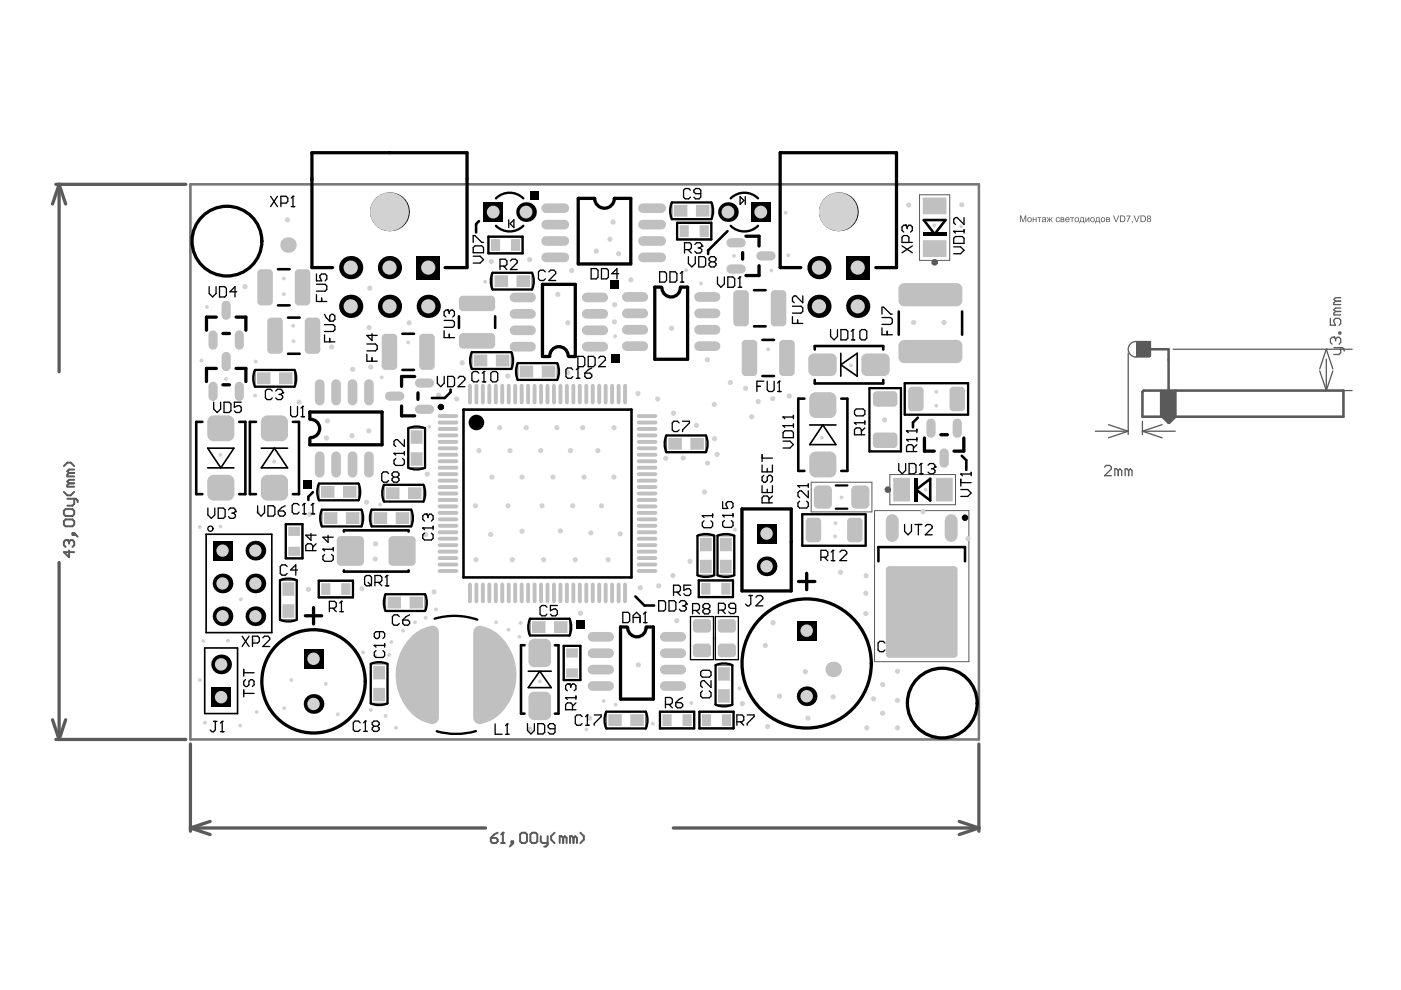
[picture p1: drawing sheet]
<svg xmlns="http://www.w3.org/2000/svg" width="297mm" height="210mm" viewBox="0 0 297 210" stroke-linecap="round" stroke-linejoin="round" font-family="sans-serif">
<g fill="none" stroke="#5a5a5a" stroke-width=".21">
<path d="M103.6 50.3h7.1v3.3h-7.1zM104.4 57.8h8.4v3.6h-8.4zM142.5 42.9h8.3v3.6h-8.3zM143.6 47.4h7.1v3.2h-7.1zM195 41.3h6.4v13.9h-6.4zM54.1 78.4h8.3v3.6h-8.3zM100.1 74.7h8.3v3.5h-8.3zM109.8 77h8.3v3.5h-8.3zM86.6 90.8h3.5v8.4h-3.5zM141.3 92.3h8.4v3.6h-8.4zM184.3 82.3h6.7v13.4h-6.7zM191.8 81.3h13.5v6.6h-13.5z"/>
<path d="M60.7 111.2h3.3v7.1h-3.3zM67.6 102.5h8.4v3.6h-8.4zM68.3 108.1h8.3v3.5h-8.3zM78.8 108.1h8.4v3.5h-8.4zM81.4 102.8h8.4v3.5h-8.4zM147.9 113.6h3.5v8.3h-3.5zM152.1 113.6h3.6v8.3h-3.6zM170.1 109h13.4v6.7h-13.4zM172 102.2h12.9v6.3h-12.9zM185.4 108.3h20v32h-20zM188.7 100.6h13.9v6.4h-13.9zM59.4 123h3.5v8.4h-3.5z"/>
<path d="M67.7 123.3h7.1v3.2h-7.1zM81.8 126h8.3v3.5h-8.3zM112.4 131.2h8.3v3.5h-8.3zM119.7 137h3.2v7.1h-3.2zM148.2 123.2h7.1v3.3h-7.1zM78.6 140.8h3.6v8.3h-3.6zM128.6 150.9h8.3v3.5h-8.3zM140 151h7.1v3.3h-7.1zM148.4 151h7.1v3.3h-7.1zM151.7 141h3.6v8.4h-3.6z"/>
</g>
<g fill="none" stroke="#5a5a5a" stroke-width=".27">
<path d="M239.2 74.9v17.2M240.8 72.4h3.1v3.1M240.8 75.7h2.9M248.7 74.1h38M279.8 78.6l1.4 4.2M281.2 74.1h.1M281.2 74.1l1.4 4.1M281.2 76.1v6.7M281.2 74.1l-1.4 4.1M282.6 78.6l-1.4 4.2M232.2 91.4h7M235 90l4.2 1.4"/>
<path d="M239.2 91.4l-4.2 1.4M242.2 89.3v2.8M242.2 91.4h7M242.2 91.4l4.2 1.4M243.5 82.8h43.2M246.4 90l-4.2 1.4"/>
</g>
<path d="M241.5 74.1h6.3v15.6l-1.3-1.3M242.5 82.8h42.3v5.6h-42.6v-5.3zM246.2 82.9v5.5M249.2 82.8v5.6l-1.3 1.3" fill="none" stroke="#5a5a5a" stroke-width=".55"/>
<g fill="none" stroke="#5a5a5a" stroke-width=".7">
<path d="M11.8 39.1h27.6M12.5 39.1l1.4 4.2M12.5 39.1l-1.4 4.2M12.5 39.1v39.7M12.5 119.3v37.5M11.1 152.6l1.4 4.2M11.8 156.8h27.6M13.9 152.6l-1.4 4.2M40.4 157.7v18.5M207.5 157.7v18.5M40.4 175.6l4.2 1.3M40.4 175.6h62.5"/>
<path d="M44.6 174.2l-4.2 1.4M142.7 175.6h64.8M203.4 174.2l4.1 1.4M207.5 175.6l-4.1 1.3"/>
</g>
<g fill="#5a5a5a">
<path d="M247.1 88.4h1.6v.8h-1.6z" fill-rule="evenodd"/>
<path d="M240.8 72.4h3.1v3.3h-3.1z" fill-rule="evenodd"/>
<path d="M246.2 82.9h3v5.5h-3z" fill-rule="evenodd"/>
</g>
<path d="M14.3 114.5h-.4l-.4 .4v.7l.4 .4M14.6 116.7v1.5l-1.1-1.1h2.2" fill="none" stroke="#5a5a5a" stroke-width=".42"/>
<circle cx="14.3" cy="114.5" r=".21" fill="#5a5a5a"/>
<g fill="none" stroke="#5a5a5a" stroke-width=".42">
<path d="M13.5 98.8l.8-.7h.7l.7 .7M15.7 99.5h-1.1l-.3 .4 .3 .4M13.5 108.3l.4-.4h1.5l.3 .4v.7l-.3 .4h-1.5l-.4-.4zM13.5 110.5l.4-.4h1.5l.3 .4v.7l-.3 .4h-1.5l-.4-.4zM13.5 104.3l.8 .7h.7l.7-.7M14.3 114.5l.3 .4M14.3 105.8h1.8l.4 .3v.4M14.6 114.9v.3M14.6 114.9l.4-.4h.4l.3 .4v.7l-.3 .4M14.6 102.5l-.3 .3v.4h1.4M14.6 100.3l-.3 .3v.4h1.4M14.6 102.5h1.1"/>
<path d="M14.6 100.3h1.1M15.4 113h.3v.4h-.3zM15.7 105.8v1l-.3 .4h-1.1M15.7 113l.8 .8M15.7 101.7h-1.1l-.3 .4 .3 .4"/>
</g>
<g fill="none" stroke="#5a5a5a" stroke-width=".27">
<path d="M282.1 67.5v1.5h1.1l-.4-.8v-.3l.4-.4h.7l.4 .4v.7l-.4 .4M282.8 71.5h.1M282.8 73.7h1.8l.4 .4v.3M282.8 71.5h-.4l-.3 .4v.7l.3 .4M282.8 71.5l.4 .4M283.2 71.9l.3-.4h.4l.4 .4v.7l-.4 .4M283.2 71.9v.3M283.2 63.9l-.4 .3v.4h1.5M283.2 66l-.4 .4v.4h1.5M283.2 66h1.1M283.2 63.9h1.1M283.9 70.4h.4v.4h-.4z"/>
<path d="M284.3 73.7v1.1l-.4 .4h-1.1M284.3 65.3h-1.1l-.4 .4 .4 .3M284.3 63.1h-1.1l-.4 .4 .4 .4M234.2 99l.3-.3h.8l.3 .3v.4l-1.4 1.5h1.4M237.1 99.8l-.4-.4h-.3v1.5M237.1 99.8v1.1M237.1 99.8l.4-.4 .3 .4v1.1M239.3 99.8l-.4-.4h-.3v1.5M239.3 99.8v1.1M239.3 99.8l.4-.4 .3 .4v1.1"/>
</g>
<g fill="#5a5a5a">
<path d="M216.2 45.7h.3l.4 1.2 .4-1.2h.3v1.4h-.2v-1.2l-.4 1.2h-.2l-.4-1.2v1.2h-.2z"/>
<path d="M219 46.1h.1v.4h.5v-.4h.2v1h-.2v-.5h-.5v.5h-.1z"/>
<path d="M219.9 46.1h.9v.1h-.4v.9h-.1v-.9h-.4z"/>
<path d="M221.9 46.1l.6 .4v-.4h.1v.4l.6-.4-.4 .5 .4 .5h-.2l-.4-.5v.5h-.1v-.5l-.4 .5h-.2l.4-.5z"/>
<path d="M224 46.2l.3-.1 .3 .1 .1 .2h-.2l-.3-.2-.2 .3 .2 .5 .5-.3-.2 .3-.3 .1-.3-.1-.1-.4z"/>
<path d="M226.9 46.1h.8v.1h-.3v.9h-.2v-.9h-.3z"/>
<path d="M230.1 46.1h.2v.7l.5-.7h.2v1h-.2v-.8l-.5 .8h-.2z"/>
<path d="M236 45.7h.2l.4 1.2 .5-1.2h.2l-.6 1.4h-.2z"/>
<path d="M238.8 45.7h.9l-.5 1.4h-.2l.1-.4 .4-.8h-.7z"/>
<path d="M240 46.9h.2l-.2 .5z"/>
<path d="M240.4 45.7h.2l.4 1.2 .4-1.2h.2l-.5 1.4h-.2z"/>
<path d="M217.8 46.6a.51 .51 0 0 1 1 0 .51 .51 0 0 1-1 0zM218 46.6a.35 .35 0 0 0 .7 0 .35 .35 0 0 0-.7 0z"/>
<path d="M221 46.2l.3-.1 .4 .1 .1 .9-.2-.1-.3 .1-.3-.1v-.4l.6-.2-.2-.2-.5 .2zM221.1 46.7v.2l.3 .1 .2-.4z"/>
<path d="M224.9 46.1l.7 .1v.8l-.7 .1zM225 46.2v.3l.5-.1-.1-.2zM225 46.6v.3h.5l-.1-.2z"/>
<path d="M226 46.2l.3-.1 .4 .1 .1 .4h-.8l.3 .4 .5-.2-.2 .2-.3 .1-.3-.1-.2-.4zM226.1 46.3l-.1 .2h.6l-.2-.3z"/>
<path d="M227.8 46.6a.51 .51 0 0 1 1 0 .51 .51 0 0 1-1 0zM228 46.6a.35 .35 0 0 0 .7 0 .35 .35 0 0 0-.7 0z"/>
<path d="M229.1 46.1h.7l.1 1.3h-.1v-.3h-.8v.3h-.2zM229.3 46.2l-.2 .7h.5v-.7z"/>
<path d="M231.1 46.6a.55 .55 0 0 1 1.1 0 .55 .55 0 0 1-1.1 0zM231.3 46.6a.35 .35 0 0 0 .7 0 .35 .35 0 0 0-.7 0z"/>
<path d="M232.4 46.1h.7l.2 1.3h-.2v-.3h-.8v.3h-.1zM232.6 46.2l-.2 .7h.6v-.7z"/>
<path d="M233.4 46.6a.51 .51 0 0 1 1 0 .51 .51 0 0 1-1 0zM233.6 46.6a.35 .35 0 0 0 .6 0 .35 .35 0 0 0-.6 0z"/>
<path d="M234.5 46.1l.8 .1v.8l-.8 .1zM234.7 46.2v.3l.4-.1v-.2zM234.7 46.6v.3h.5l-.1-.2z"/>
<path d="M237.5 45.7h.7l.3 .2 .1 .7-.3 .4-.8 .1zM237.6 45.9v1h.6l.2-.3-.1-.6-.2-.1z"/>
<path d="M241.8 45.7h.7l.4 .2v.7l-.2 .4-.9 .1zM242 45.9v1h.6l.2-.3-.1-.6-.2-.1z"/>
<path d="M243.3 45.8l.4-.1 .3 .2-.2 .4 .3 .5-.4 .3h-.3l-.2-.3v-.3l.2-.2-.2-.2zM243.4 46a.22 .22 0 0 0 .4 0 .22 .22 0 0 0-.4 0zM243.3 46.7a.3 .3 0 0 0 .6 0 .3 .3 0 0 0-.6 0z"/>
</g>
<path d="M104.1 177.7h1.1l.3 .3v.4l-.3 .3h-.8l-.3-.3zM105.5 176.6l-.7 .3-.7 .8M106.2 178.7h.8M106.6 176.6v2.1" fill="none" stroke="#5a5a5a" stroke-width=".42"/>
<circle cx="106.6" cy="176.6" r=".21" fill="#5a5a5a"/>
<g fill="none" stroke="#5a5a5a" stroke-width=".42">
<path d="M106.6 176.6l-.4 .3M108.4 178.4h.4v.3h-.4zM108.8 178.7l-.7 .8M110.6 176.6h.8l.3 .3v1.5l-.3 .3h-.8l-.3-.3v-1.5zM112.5 176.9l.3-.3h.8l.3 .3v1.5l-.3 .3h-.8l-.3-.3zM114.7 177.3v1.1l.3 .3h1.1M116.1 177.3v1.8l-.4 .4h-.3M117.6 176.6l-.8 .7v.7l.8 .7M119.4 177.7l-.4-.4h-.3v1.4M119.4 177.7v1M119.4 177.7l.4-.4 .3 .4v1M121.6 177.7l-.4-.4h-.3v1.4"/>
<path d="M121.6 177.7v1M121.6 177.7l.4-.4 .3 .4v1M123.1 176.6l.7 .7v.7l-.7 .7"/>
</g>
<g fill="none" stroke="#5a5a5a" stroke-width=".7">
<circle cx="198.2" cy="55.6" r=".35"/>
<circle cx="188.2" cy="103.8" r=".35"/>
</g>
<path d="M240.8 72.4a1.64 1.64 0 0 0-1.6 1.7 1.64 1.64 0 0 0 1.6 1.6" fill="none" stroke="#5a5a5a" stroke-width=".27"/>
<path d="M40.4 39.1h167.1v117.7h-167.1z" fill="none" stroke="#787878" stroke-width=".55"/>
<g fill="#d2d2d2">
<circle cx="155.8" cy="112.3" r=".41"/>
<circle cx="130.5" cy="149.4" r=".41"/>
<circle cx="128" cy="148.6" r=".41"/>
<circle cx="146.6" cy="149" r=".41"/>
<circle cx="156.8" cy="146" r=".41"/>
<circle cx="151.5" cy="135.4" r=".41"/>
<circle cx="138.4" cy="153.4" r=".41"/>
<circle cx="124.3" cy="154.7" r=".41"/>
<circle cx="81.8" cy="151.8" r=".41"/>
<circle cx="83.9" cy="154.3" r=".41"/>
<circle cx="77" cy="138.3" r=".41"/>
<circle cx="79.6" cy="139.1" r=".41"/>
<circle cx="82.5" cy="138.9" r=".41"/>
<circle cx="83" cy="136.1" r=".41"/>
<circle cx="92.4" cy="129.2" r=".41"/>
<circle cx="90.3" cy="131" r=".41"/>
<circle cx="88" cy="131.9" r=".41"/>
<circle cx="85.5" cy="133.7" r=".41"/>
<circle cx="54.1" cy="83.9" r=".41"/>
<circle cx="54.2" cy="76.7" r=".41"/>
<circle cx="80.9" cy="80" r=".41"/>
<circle cx="86.6" cy="72.6" r=".41"/>
<circle cx="145.5" cy="57.3" r=".41"/>
<circle cx="148.6" cy="60.1" r=".41"/>
<circle cx="155.6" cy="54.2" r=".41"/>
<circle cx="163.6" cy="57.4" r=".41"/>
<circle cx="167.1" cy="54.1" r=".41"/>
<circle cx="166.6" cy="45.1" r=".41"/>
<circle cx="203.8" cy="48" r=".41"/>
<circle cx="198.1" cy="47.8" r=".41"/>
<circle cx="130.4" cy="71.3" r=".41"/>
<circle cx="80.6" cy="107" r=".41"/>
<circle cx="91" cy="90.5" r=".41"/>
<circle cx="162.9" cy="74.1" r=".41"/>
<circle cx="178.4" cy="105.5" r=".41"/>
<circle cx="177.1" cy="113.7" r=".41"/>
<circle cx="177.1" cy="110.9" r=".41"/>
<circle cx="196.2" cy="103.8" r=".41"/>
<circle cx="198.5" cy="86" r=".41"/>
<circle cx="198.5" cy="83.1" r=".41"/>
<circle cx="180.4" cy="77.5" r=".41"/>
<circle cx="174.2" cy="92.8" r=".41"/>
<circle cx="102.9" cy="59.7" r=".41"/>
<circle cx="62.2" cy="72.3" r=".41"/>
<circle cx="62.2" cy="69.1" r=".41"/>
<circle cx="60.2" cy="62.3" r=".41"/>
<circle cx="60.2" cy="59.1" r=".41"/>
<circle cx="42.7" cy="76.4" r=".41"/>
<circle cx="43.9" cy="65.1" r=".41"/>
<circle cx="47.9" cy="80.3" r=".41"/>
<circle cx="54.7" cy="108.6" r=".41"/>
<circle cx="42.4" cy="111.8" r=".41"/>
<circle cx="46.7" cy="111.6" r=".41"/>
<circle cx="58.1" cy="97.9" r=".41"/>
<circle cx="46.7" cy="96.4" r=".41"/>
<circle cx="51.1" cy="127.1" r=".41"/>
<circle cx="42.4" cy="144.2" r=".41"/>
<circle cx="53.8" cy="135.8" r=".41"/>
<circle cx="48.3" cy="135.8" r=".41"/>
<circle cx="43.1" cy="135.9" r=".41"/>
<circle cx="43.5" cy="153.2" r=".41"/>
<circle cx="50.9" cy="153.8" r=".41"/>
<circle cx="54.4" cy="151" r=".41"/>
<circle cx="60.2" cy="150.1" r=".41"/>
<circle cx="61.7" cy="144.2" r=".41"/>
<circle cx="69.1" cy="145" r=".41"/>
<circle cx="71.6" cy="151.4" r=".41"/>
<circle cx="78.6" cy="150.6" r=".41"/>
<circle cx="114.4" cy="144.5" r=".41"/>
<circle cx="105.2" cy="131.9" r=".41"/>
<circle cx="107.8" cy="133.5" r=".41"/>
<circle cx="110.1" cy="135" r=".41"/>
<circle cx="110.4" cy="132.1" r=".41"/>
<circle cx="76.8" cy="124.8" r=".55"/>
<circle cx="65.4" cy="125" r=".55"/>
<circle cx="96.8" cy="84.6" r=".55"/>
<circle cx="93" cy="83.8" r=".55"/>
<circle cx="65.7" cy="109" r=".55"/>
<circle cx="77.7" cy="106.5" r=".55"/>
<circle cx="92" cy="125.5" r=".55"/>
<circle cx="90.3" cy="113.3" r=".55"/>
<circle cx="74.6" cy="92.4" r=".55"/>
<circle cx="69.2" cy="92.9" r=".55"/>
<circle cx="104.2" cy="55.4" r=".55"/>
<circle cx="154.9" cy="81.1" r=".55"/>
<circle cx="150" cy="76.3" r=".55"/>
<circle cx="142.4" cy="69.6" r=".55"/>
<circle cx="143.5" cy="131.6" r=".55"/>
<circle cx="158.1" cy="82.3" r=".55"/>
<circle cx="133.8" cy="59.3" r=".55"/>
<circle cx="131.2" cy="53.8" r=".55"/>
<circle cx="160.8" cy="85.1" r=".55"/>
<circle cx="163.8" cy="84.5" r=".55"/>
<circle cx="167.3" cy="84" r=".55"/>
<circle cx="126.4" cy="53.2" r=".55"/>
<circle cx="112.3" cy="55" r=".55"/>
<circle cx="74.8" cy="78.3" r=".55"/>
<circle cx="52" cy="60.8" r=".55"/>
<circle cx="183.8" cy="154.3" r=".55"/>
<circle cx="187.1" cy="151.2" r=".55"/>
<circle cx="190.3" cy="154.3" r=".55"/>
<circle cx="190.3" cy="148.5" r=".55"/>
<circle cx="187.1" cy="145.1" r=".55"/>
<circle cx="190.3" cy="142.3" r=".55"/>
<circle cx="183.6" cy="130.1" r=".55"/>
<circle cx="183.6" cy="125.8" r=".55"/>
<circle cx="183.6" cy="122.1" r=".55"/>
<circle cx="135.3" cy="141" r=".55"/>
<circle cx="130.3" cy="68.2" r=".55"/>
<circle cx="63.4" cy="85.3" r=".55"/>
<circle cx="129.3" cy="50.7" r=".55"/>
<circle cx="130" cy="47.1" r=".55"/>
<circle cx="78.4" cy="61.1" r=".55"/>
<circle cx="86.8" cy="68.4" r=".55"/>
<circle cx="78.3" cy="69.5" r=".55"/>
<circle cx="70.3" cy="73.6" r=".55"/>
<circle cx="78.6" cy="77.8" r=".55"/>
<circle cx="125" cy="152.3" r=".55"/>
<circle cx="112.4" cy="154.6" r=".55"/>
<circle cx="165.3" cy="147.6" r=".55"/>
<circle cx="170.8" cy="142.4" r=".55"/>
<circle cx="176.6" cy="147.7" r=".55"/>
<circle cx="171.3" cy="152.3" r=".55"/>
<circle cx="157.4" cy="149.2" r=".55"/>
<circle cx="162.3" cy="136.9" r=".55"/>
<circle cx="163.9" cy="132" r=".55"/>
<circle cx="185.2" cy="148.2" r=".55"/>
<circle cx="195.7" cy="108.5" r=".55"/>
<circle cx="203.9" cy="43.4" r=".55"/>
<circle cx="192.7" cy="43.5" r=".55"/>
<circle cx="120.4" cy="68.4" r=".55"/>
<circle cx="121.2" cy="57.4" r=".55"/>
<circle cx="79.6" cy="118.5" r=".55"/>
<circle cx="79.6" cy="115.3" r=".55"/>
<circle cx="118.3" cy="62.4" r=".55"/>
<circle cx="193.7" cy="68.4" r=".55"/>
<circle cx="200.1" cy="68.4" r=".55"/>
<circle cx="60.9" cy="46.6" r=".55"/>
<circle cx="178.2" cy="121.3" r=".55"/>
<circle cx="69.4" cy="89.2" r=".55"/>
<circle cx="187.5" cy="89" r=".55"/>
<circle cx="162.7" cy="154" r=".55"/>
<circle cx="205.2" cy="114.2" r=".55"/>
<circle cx="98" cy="76.9" r=".55"/>
<circle cx="120.4" cy="79" r=".55"/>
<circle cx="135.3" cy="83.4" r=".55"/>
<circle cx="135.7" cy="124.6" r=".55"/>
<circle cx="142.7" cy="122" r=".55"/>
<circle cx="139.7" cy="124.2" r=".55"/>
<circle cx="78.2" cy="91.4" r=".55"/>
<circle cx="123.1" cy="130" r=".55"/>
<circle cx="146.3" cy="119" r=".55"/>
<circle cx="147.7" cy="90.2" r=".55"/>
<circle cx="151.4" cy="85.8" r=".55"/>
<circle cx="159.4" cy="88.4" r=".55"/>
<circle cx="149.4" cy="104.3" r=".55"/>
<circle cx="152.1" cy="96.4" r=".55"/>
<circle cx="151.5" cy="93" r=".55"/>
<circle cx="142.8" cy="87.6" r=".55"/>
<circle cx="141.2" cy="97.2" r=".55"/>
<circle cx="144.9" cy="97.1" r=".55"/>
<circle cx="150" cy="98.2" r=".55"/>
<circle cx="139.4" cy="84.6" r=".55"/>
<circle cx="105.9" cy="90.7" r=".55"/>
<circle cx="118.1" cy="90.7" r=".55"/>
<circle cx="123.5" cy="90.7" r=".55"/>
<circle cx="130.2" cy="90.7" r=".55"/>
<circle cx="111.6" cy="90.7" r=".55"/>
<circle cx="101.6" cy="95.5" r=".55"/>
<circle cx="108.1" cy="95.5" r=".55"/>
<circle cx="114.6" cy="95.5" r=".55"/>
<circle cx="120.9" cy="95.5" r=".55"/>
<circle cx="126.8" cy="95.5" r=".55"/>
<circle cx="130.2" cy="101.1" r=".55"/>
<circle cx="123.8" cy="101.1" r=".55"/>
<circle cx="117.2" cy="101.1" r=".55"/>
<circle cx="110.7" cy="101.1" r=".55"/>
<circle cx="104.3" cy="101.1" r=".55"/>
<circle cx="100.8" cy="107.2" r=".55"/>
<circle cx="107.7" cy="107.2" r=".55"/>
<circle cx="114.9" cy="107.2" r=".55"/>
<circle cx="121.4" cy="107.2" r=".55"/>
<circle cx="127.5" cy="107.2" r=".55"/>
<circle cx="104" cy="113.3" r=".55"/>
<circle cx="110.7" cy="112.6" r=".55"/>
<circle cx="118.8" cy="112.6" r=".55"/>
<circle cx="125.3" cy="113" r=".55"/>
<circle cx="131.5" cy="113.2" r=".55"/>
<circle cx="100.9" cy="118.7" r=".55"/>
<circle cx="108.6" cy="118.7" r=".55"/>
<circle cx="115.3" cy="118.7" r=".55"/>
<circle cx="122" cy="118.7" r=".55"/>
<circle cx="129" cy="118.7" r=".55"/>
<circle cx="107.7" cy="79.7" r=".55"/>
<circle cx="130.3" cy="64.6" r=".55"/>
<circle cx="90.6" cy="100.5" r=".55"/>
</g>
<path d="M112.5 40.7h1.7v1.7h-1.7zM195.7 49.2h5v.8h-5zM129.4 59.5h1.8v1.7h-1.8zM129.6 75.2h1.8v1.8h-1.8zM64.3 102h1.7v1.7h-1.7zM193.9 101.3h.8v5h-.8zM122.2 131.5h1.7v1.8h-1.7z" fill="#000"/>
<g fill="none" stroke="#000" stroke-width=".55">
<path d="M58.9 57.1h2.5M101.6 46.9l-.7 .6v1.8M154.2 49l-4.1 4.1v.8M195.9 46.7h4.6l-2.3 2.9zM58.9 64.7h2.5M61.1 75h2.4M61.1 67.3h2.4M85.3 78.4h2.5M85.3 70.8h2.5M97.3 67.1v2.4M105 67.1v2.4M159.9 69.2h2.4"/>
<path d="M159.9 61.5h2.4M161.6 79.7h2.5M161.6 72.1h2.5M172.7 74.1v-.7h14.6v.7M190.6 66v5M204 66v5M42.9 89.4h-1.3v15.4h1.3M50.7 89.4h1.3v15.4h-1.3M54.3 89.4h-1.3v15.4h1.3M62.1 89.4h1.3v15.4h-1.3M95.5 82.6v.6l-1.2 1.2h-2.7M98.3 86.8h35.6v35.6h-35.6z"/>
<path d="M170.5 84.5h-1.3v15.3h1.3M172.7 80.6v.7h14.6v-.7M178.4 84.5h1.3v15.3h-1.3M194.6 88.6l-1 1v1M203.9 96.6l1 1v2M66.3 104.4l-.9 .9v.7M72.9 112.7v-.3h13.7v.3M186.2 119v-3h18.4v3M194.2 103.8l3-2.3v4.6zM72.9 120.9v.3h13.7v-.3M111.2 136.8h-.7v14.5h.7M117.7 136.8h.7v14.5h-.7"/>
<path d="M134.7 126.5l1.9 1.9h2.1"/>
</g>
<g fill="none" stroke="#000" stroke-width=".7">
<path d="M70.5 56.7h-4.4v-24.3h32.9v24.3h-4.6M122.6 42.1h3.5a2.09 2.09 0 0 0 2.1 2 2.09 2.09 0 0 0 2.1-2h3.4v13.9h-11.1zM157.5 53.6v1.3M158.1 50.1h2.8v2.1M160.9 56.3v2.1h-2.8M169.8 56.7h-4.4v-24.3h24.7v24.3h-4.4M45.9 67.2h-2.1v2.8M45.9 78.1h-2.1v2.8M47.3 70.7h1.4M50 67.2h2.1v2.8M50 78.1h2.1v2.8M87.9 79.8h-2.8v2.1"/>
<path d="M116.4 75.6h-1.4v-15.3h7v15.3h-1.4M120.5 75.4a1.95 1.95 0 0 0-2.1-1.9 1.95 1.95 0 0 0-1.8 2.1M140.2 60.9h-1.4v15.3h7v-15.3h-1.4M144.2 60.9a1.95 1.95 0 0 1-1.8 2.1 1.95 1.95 0 0 1-2.1-2M47.3 81.6h1.4M65.7 88.7v-1.3h15.3v6.9h-15.3v-1.4M65.7 88.9a1.94 1.94 0 0 1 2.1 1.9 1.94 1.94 0 0 1-2 2M85.1 86.1v2.1h2.8M88.6 83.3v1.4M196 92.9v2.7h2.1M199.5 92.2h1.4M204.3 92.9v2.7h-2"/>
<path d="M157.3 107.9h10.5v17.4h-10.5zM64.7 130.6h3.5M66.5 128.8v3.5M133 132.9h-1.4v15.3h6.9v-15.3h-1.4M137 132.9a1.95 1.95 0 0 1-1.9 2.1 1.95 1.95 0 0 1-2-1.9M169.3 123.3h3.5M171 121.6v3.4"/>
<circle cx="48.1" cy="51.1" r="7.4"/>
<circle cx="66.5" cy="144.5" r="11"/>
<circle cx="171" cy="140.7" r="13.7"/>
<circle cx="199.8" cy="149.1" r="7.4"/>
</g>
<g fill="none" stroke="#000" stroke-width=".27">
<path d="M57.4 41.6l1.4 2.2M58.8 41.6l-1.4 2.2M59.6 43.1h1.1l.3-.4v-.7l-.3-.4h-1.1v2.2M61.7 43.8h.8M62.1 41.6h.1M62.1 41.6l-.4 .4M62.1 41.6v2.2M67.1 58.1v1.4h1.1l-.4-.7v-.3l.4-.4h.7l.4 .4v.7l-.4 .3M100.3 51.4v-1.5h.4l1.5 1.5h.3M100.3 54.3h1.5l.7 .7-.7 .8h-1.5M100.3 52.5l.4-.4h1.5l.3 .4v1.1h-2.2zM106 56.4h1.1l.4-.3v-.8l-.4-.3h-1.1v2.1"/>
<path d="M106.7 56.4l.8 .7M107.9 46.6v1.7M108.1 47.4l.9-.8v1.7zM108.2 55.3l.4-.3h.7l.4 .3v.4l-1.5 1.4h1.5M115.6 57.7l-.3-.4h-.8l-.3 .4v1.4l.3 .4h.8l.3-.4M116.4 57.7l.3-.4h.8l.3 .4v.3l-1.4 1.5h1.4M125.3 56.9h1.1l.4 .4v1.5l-.4 .3h-1.1zM127.5 56.9h1.1l.4 .4v1.5l-.4 .3h-1.1zM131.2 58h-1.5l1.1-1.1v2.2M139.9 57.6h1.1l.3 .4v1.5l-.3 .3h-1.1zM142 57.6h1.1l.4 .4v1.5l-.4 .3h-1.1zM144.2 59.8h.8"/>
<path d="M144.6 57.6h.1M144.6 57.6v2.2M144.6 57.6l-.4 .4M145.1 52.9h1.1l.4-.3v-.8l-.4-.3h-1.1v2.2M145.9 52.9l.7 .8M146 54.4v1.5l.7 .7 .7-.7v-1.5M146.4 40.3l-.4-.3h-.7l-.4 .3v1.5l.4 .4h.7l.4-.4M147.3 51.8l.4-.3h.7l.4 .3v.4M148.1 52.6h.3M148.1 54.4h1.1l.4 .4v1.4l-.4 .4h-1.1zM148.4 52.6l.4 .3v.4l-.4 .4h-.7l-.4-.4M148.6 41.1h-1.1l-.4-.4v-.4l.4-.3h.7l.4 .3v1.5l-.4 .4h-.7l-.4-.4"/>
<path d="M148.8 52.2h.1M148.8 52.2l-.4 .4M150.7 55.5l-.4 .4v.3l.4 .4h.7l.4-.4v-.3l-.4-.4M150.7 55.5l-.4-.4v-.3l.4-.4h.7l.4 .4v.3l-.4 .4M150.7 55.5h.7M152.1 58.7v1.5l.8 .7 .7-.7v-1.5M154.3 58.7h1.1l.4 .4v1.4l-.4 .4h-1.1zM156.9 58.7h.1M156.9 58.7v2.2M156.9 58.7l-.4 .4M156.9 41.7l.8 .8-.8 .8zM158 41.7v1.6"/>
<path d="M191.2 52.1l2.2 1.5M192 47.8h.1M192 47.8h-.4l-.4 .3v.7l.4 .4M192 47.8l.3 .3M192.3 48.1l.4-.3h.4l.3 .3v.7l-.3 .4M192.3 48.1v.4M192.7 51.4v-1.1l-.4-.4h-.7l-.4 .4v1.1h2.2M193.4 52.1l-2.2 1.5M202.2 49.1h.1M202.2 52.3h1.5l.7 .8-.7 .7h-1.5M202.2 50.5l.4-.4h1.4l.4 .4v1.1h-2.2zM202.2 49.1h2.2"/>
<path d="M202.2 49.1l.4 .3M204.4 46.1v1.5l-1.5-1.5h-.3l-.4 .4v.7l.4 .4M204.4 48.7v.7M44.3 60.8v1.4l.8 .8 .7-.8v-1.4M46.5 60.8h1.1l.4 .3v1.5l-.4 .4h-1.1zM50.2 61.9h-1.5l1.1-1.1v2.2M67.1 62.5v1.4h2.2M67.1 60.3h1.8l.4 .3v.8l-.4 .3h-1.8M68.2 63.2v.7M68.8 71v1.5h2.2M68.8 68.8h1.8l.4 .4v.7l-.4 .4h-1.8M68.8 66.6l.4 .8 .7 .7"/>
<path d="M69.9 67l.4-.4h.3l.4 .4v.7l-.4 .4h-.7zM69.9 71.7v.8M77.8 75.1v1.5h2.2M77.8 72.9h1.8l.4 .4v.7l-.4 .4h-1.8M78.9 70.7v1.5l-1.1-1.1h2.2M78.9 75.9v.7M92.7 79.8v1.5l.7 .7 .8-.7v-1.5M94.2 67.9h1.8l.3 .4v.7l-.3 .4h-1.8M94.2 70.1v1.5h2.1M94.9 65.7h.1M94.9 65.7h-.4l-.3 .4v.7l.3 .4M94.9 65.7l.4 .4"/>
<path d="M94.9 79.8h1.1l.4 .4v1.4l-.4 .4h-1.1zM95.3 66.1l.3-.4h.4l.3 .4v.7l-.3 .4M95.3 66.1v.4M95.3 70.9v.7M101.5 79.1l-.4-.3h-.7l-.4 .3v1.5l.4 .4h.7l.4-.4M102.6 78.8h.1M102.6 78.8v2.2M102.6 78.8l-.4 .3M104.1 79.1l.3-.3h.8l.3 .3v1.5l-.3 .4h-.8l-.3-.4zM121.4 78.4l-.3-.4h-.7l-.4 .4v1.4l.4 .4h.7l.3-.4M122.5 75.6h1.1l.4 .3v1.5l-.4 .3h-1.1zM122.5 78h.1"/>
<path d="M122.5 78v2.2M122.5 78l-.3 .4M124 79.1h1.1l.4 .4v.3l-.4 .4h-.7l-.4-.4zM124.7 75.6h1.1l.4 .3v1.5l-.4 .3h-1.1zM125.5 78l-.8 .4-.7 .7M126.9 75.9l.4-.3h.7l.4 .3v.4l-1.5 1.4h1.5M156.5 60.9h.7M168 67.1v1.5h2.2M168 64.9h1.8l.4 .4v.7l-.4 .4h-1.8M169.1 67.8v.8M170.2 62.7v1.5l-1.5-1.5h-.3l-.4 .4v.7l.4 .4M176.1 69.9v1.4l.7 .8 .8-.8v-1.4"/>
<path d="M178.3 69.9h1.1l.4 .3v1.5l-.4 .4h-1.1zM180.5 72.1h.7M180.8 69.9h.1M180.8 69.9v2.2M180.8 69.9l-.3 .3M182.3 70.2l.4-.3h.7l.4 .3v1.5l-.4 .4h-.7l-.4-.4zM187 66.6v-1.5h.4l1.4 1.5h.4M187 69.5v1.5h2.2M187 67.3h1.8l.4 .4v.7l-.4 .4h-1.8M188.1 70.2v.8M45.3 85.3v1.4l.7 .8 .8-.8v-1.4M47.5 85.3h1.1l.4 .3v1.5l-.4 .4h-1.1z"/>
<path d="M51.2 85.3h-1.5v1.1l.7-.4h.4l.4 .4v.7l-.4 .4h-.7l-.4-.4M57.7 82.9l-.3-.4h-.8l-.3 .4v1.5l.3 .3h.8l.3-.3M58.5 82.9l.3-.4h.8l.3 .4v.4M59.2 83.6h.4M59.6 83.6l.3 .4v.4l-.3 .3h-.8l-.3-.3M59.9 83.3h.1M59.9 83.3l-.3 .3M61.6 86.2v1.8l.4 .4h.7l.4-.4v-1.8M63.8 88.4h.7M64.2 86.2h.1M64.2 86.2v2.2M64.2 86.2l-.4 .3"/>
<path d="M83.5 96.1h.1M83.5 96.1h2.2M83.5 96.1l.4 .4M83.9 97.2l-.4 .4v.7l.4 .4h1.5l.3-.4v-.7l-.3-.4M85.7 93.2v1.5l-1.4-1.5h-.4l-.4 .4v.7l.4 .4M85.7 95.8v.7M97.1 80.2l.4-.4h.7l.4 .4v.3l-1.5 1.5h1.5M102.2 81h.8M122.2 80.2h.7M144 89.7l-.4-.4h-.7l-.4 .4v1.4l.4 .4h.7l.4-.4M144.7 89.3h1.5v.4l-1.5 1.4v.4M160.5 81.9h.7"/>
<path d="M161.6 98.6v1.5h2.2v-1.5M161.6 96.4v1.5M161.6 97.1h2.2M161.9 80.8h-1.4v2.2M162.7 80.8v1.8l.3 .4h.8l.3-.4v-1.8M162.7 99.3v.8M164.9 83h.7M165.2 80.8h.1M165.2 80.8v2.2M165.2 80.8l-.3 .4M166 90.2h.1M166 88.4h.1"/>
<path d="M166 93.5h1.5l.7 .8-.7 .7h-1.5M166 91.7l.4-.4h1.5l.3 .4v1.1h-2.2zM166 90.2h2.2M166 90.2l.4 .4M166 88.4h2.2M166 88.4l.4 .4M168.2 88.1v.7M168.2 89.9v.7M181.2 89.6h.1M181.2 87.1l.3-.4h1.5l.4 .4v.7l-.4 .4h-1.5l-.3-.4zM181.2 89.6l.3 .4M181.2 89.6h2.2"/>
<path d="M182.6 92.2v-1.1l-.3-.4h-.8l-.3 .4v1.1h2.2M183.4 90.7l-.8 .8M183.4 89.3v.7M190.6 98.3v1.4l.7 .8 .7-.8v-1.4M192.2 93.2h.1M192.2 91.4h.1M192.2 93.2l.4 .4M192.2 93.2h2.2M192.2 91.4h2.2M192.2 91.4l.4 .3M192.7 98.3h1.1l.4 .3v1.5l-.4 .4h-1.1zM193.7 95.7v-1.1l-.4-.3h-.7l-.4 .3v1.1h2.2"/>
<path d="M194.4 94.3l-.7 .7M194.4 91v.7M194.4 92.8v.8M195.3 98.3h.1M195.3 98.3v2.2M195.3 98.3l-.4 .3M196.8 98.6l.3-.3h.8l.3 .3v.4M197.5 99.4h.4M197.9 99.4l.3 .3v.4l-.3 .4h-.8l-.3-.4M198.2 99h.1M198.2 99l-.3 .4M44.1 107.7v1.5l.7 .7 .7-.7v-1.5"/>
<path d="M46.3 107.7h1.1l.3 .4v1.4l-.3 .4h-1.1zM48.5 108.1l.3-.4h.8l.3 .4v.3M49.2 108.8h.4M49.6 108.8l.3 .4v.3l-.3 .4h-.8l-.3-.4M49.9 108.4h.1M49.9 108.4l-.3 .4M54.6 107.2v1.5l.8 .7 .7-.7v-1.5M56.8 107.2h1.1l.4 .4v1.5l-.4 .3h-1.1zM59 108.3h1.1l.4 .4v.4l-.4 .3h-.7l-.4-.3zM60.5 107.2l-.8 .4-.7 .7M63.4 107.1l-.3-.3h-.8l-.3 .3v1.5l.3 .3h.8l.3-.3M64.1 108.9h.8"/>
<path d="M64.5 106.8h.1M64.5 106.8v2.1M64.5 106.8l-.4 .3M65.9 113.1v1.5l-1.1-1.1h2.2M66 108.9h.7M66.3 116.7v-1l-.4-.4h-.7l-.4 .4v1h2.2M66.3 106.8h.1M66.3 106.8v2.1M66.3 106.8l-.3 .3M67 115.3l-.7 .7M68.5 116.5h.1M68.5 116.5h2.2"/>
<path d="M68.5 116.5l.3 .3M68.8 117.5l-.3 .4v.7l.3 .4h1.5l.4-.4v-.7l-.4-.4M69.6 113.5v1.5l-1.1-1.1h2.2M70.7 116.1v.7M82.4 100.4l-.4-.3h-.7l-.4 .3v1.5l.4 .3h.7l.4-.3M83.5 101.1l-.4-.3v-.4l.4-.3h.7l.4 .3v.4l-.4 .3M83.5 101.1l-.4 .4v.4l.4 .3h.7l.4-.3v-.4l-.4-.4M83.5 101.1h.7M89.6 111.9h.1M89.6 111.9h2.2M89.6 111.9l.4 .4M90 113l-.4 .4v.7l.4 .4h1.5l.3-.4v-.7l-.3-.4"/>
<path d="M90.4 109h.1M90.4 109h-.4l-.4 .4v.7l.4 .4M90.4 109l.3 .4M90.7 109.4l.4-.4h.4l.3 .4v.7l-.3 .4M90.7 109.4v.3M91.8 111.6v.7M148.9 109.3h.1M148.9 109.3h2.2M148.9 109.3l.4 .4M149.3 110.4l-.4 .4v.7l.4 .4h1.4l.4-.4v-.7l-.4-.4M151.1 109v.7M153.2 109.3h.1"/>
<path d="M153.2 106.4v1.4h1.1l-.4-.7v-.4l.4-.3h.7l.4 .3v.7l-.4 .4M153.2 109.3h2.2M153.2 109.3l.4 .3M153.6 110.4l-.4 .3v.8l.4 .3h1.4l.4-.3v-.8l-.4-.3M155.4 108.9v.7M161.6 103v1.4h2.2v-1.4M161.9 100.8l-.3 .3v.8l.3 .3h.4l.4-.3v-.8l.3-.3h.4l.4 .3v.8l-.4 .3M162.7 103.7v.7M163 106.6v-1.1l-.3-.3h-.8l-.3 .3v1.1h2.2M163.8 105.2l-.8 .7M169.2 103h.1M169.2 103h2.2"/>
<path d="M169.2 103l.3 .3M169.5 106.3l-.3 .3v.8l.3 .3h1.5l.4-.3v-.8l-.4-.3M171.4 104.1v1.4l-1.5-1.4h-.4l-.3 .3v.8l.3 .3M171.4 102.6v.7M174 118.1h1.1l.4-.3v-.8l-.4-.3h-1.1v2.2M174.8 118.1l.7 .8M176.2 118.9h.8M176.6 116.7h.1M176.6 116.7l-.4 .3M176.6 116.7v2.2M178.1 117l.3-.3h.8l.3 .3v.4l-1.4 1.5h1.4M191.8 111.2v1.5l.7 .7 .8-.7v-1.5"/>
<path d="M194 111.2h1.4M194.7 111.2v2.2M194.9 100.5h.8M196.2 111.6l.3-.4h.8l.3 .4v.3l-1.4 1.5h1.4M203.7 100.5h.1M203.7 103.8h1.5l.7 .7-.7 .8h-1.5M203.7 101.6v1.5M203.7 102.3h2.2M203.7 100.5h2.2M203.7 100.5l.4 .4M205.9 100.1v.8M51.3 134.9l1.5 2.2"/>
<path d="M52.8 134.9l-1.5 2.2M53.5 136.3h1.1l.4-.3v-.8l-.4-.3h-1.1v2.2M55.7 135.2l.4-.3h.7l.4 .3v.4l-1.5 1.5h1.5M60.9 120.1l-.4-.3h-.7l-.4 .3v1.5l.4 .4h.7l.4-.4M63.1 120.9h-1.5l1.1-1.1v2.2M69.8 129h1.1l.4-.4v-.7l-.4-.4h-1.1v2.2M70.6 129l.7 .7M72 129.7h.8M72.4 127.5h.1M72.4 127.5l-.4 .4M72.4 127.5v2.2M77.3 122.4l.4-.4h.7l.4 .4v1.4l-.4 .4h-.7l-.4-.4z"/>
<path d="M78 123.5l.8 .7M79.4 136.8h.1M79.4 136.8h2.2M79.4 136.8l.3 .4M79.5 123.5h1.1l.4-.4v-.7l-.4-.4h-1.1v2.2M79.7 137.9l-.3 .4v.7l.3 .4h1.5l.4-.4v-.7l-.4-.4M80.2 123.5l.8 .7M80.5 133.9v1.1l-.4 .4h-.4l-.3-.4v-.7l.3-.4h1.5l.4 .4v.7l-.4 .4M81.6 136.5v.7M81.7 124.2h.7M82.1 122h.1M82.1 122l-.4 .4"/>
<path d="M82.1 122v2.2M84.7 130.7l-.4-.3h-.7l-.4 .3v1.5l.4 .4h.7l.4-.4M85.4 131.5h1.1l.3 .3v.4l-.3 .4h-.7l-.4-.4zM86.8 130.4l-.7 .3-.7 .8M116 128.7l-.4-.3h-.7l-.4 .3v1.5l.4 .4h.7l.4-.4M118.2 128.4h-1.5v1.1l.7-.4h.4l.4 .4v.7l-.4 .4h-.7l-.4-.4M132 129.8h1.1l.4 .4v1.4l-.4 .4h-1.1zM134.2 132v-1.5l.8-.7 .7 .7v1.5M134.2 130.9h1.5M136.4 132h.8M136.8 129.8h.1M136.8 129.8v2.2"/>
<path d="M136.8 129.8l-.4 .4M139.7 127.4h1l.4 .3v1.5l-.4 .3h-1zM141.8 127.4h1.1l.4 .3v1.5l-.4 .3h-1.1zM142.8 125.5h1.1l.4-.3v-.8l-.4-.3h-1.1v2.2M143.5 125.5l.8 .8M144 127.7l.4-.3h.7l.4 .3v.4M144.8 128.5h.3M145.1 128.5l.4 .3v.4l-.4 .3h-.7l-.4-.3M145.5 128.1h.1M145.5 128.1l-.4 .4M146.4 130.7h4.9v9.2h-4.9zM146.5 124.1h-1.5v1.1l.7-.4h.4l.4 .4v.7l-.4 .4h-.7l-.4-.4"/>
<path d="M146.8 129.4h1.1l.4-.3v-.8l-.4-.3h-1.1v2.2M147.6 129.4l.7 .8M149.4 129.1l-.4-.4v-.4l.4-.3h.7l.4 .3v.4l-.4 .4M149.4 129.1l-.4 .3v.4l.4 .4h.7l.4-.4v-.4l-.4-.3M149.4 129.1h.7M151.7 130.7h4.8v9.2h-4.8zM152.3 129.4h1.1l.4-.4v-.7l-.4-.4h-1.1v2.2M153.1 129.4l.7 .7M156 129h-1.1l-.4-.4v-.3l.4-.4h.7l.4 .4v1.4l-.4 .4h-.7l-.4-.4M158.8 126.3h.7M159.2 126.3v1.8l-.4 .4h-.4l-.3-.4M160.3 126.6l.3-.3h.8l.3 .3v.4l-1.4 1.5h1.4"/>
<path d="M187.6 136.3l-.3-.3h-.8l-.3 .3v1.5l.3 .4h.8l.3-.4M188.4 136.3l.3-.3h.8l.3 .3v.4l-1.4 1.5h1.4M190.6 136.3l.3-.3h.8l.3 .3v.4l-1.4 1.5h1.4M45.3 152.9h.7M45.6 152.9v1.9l-.3 .3h-.4l-.3-.3M46.7 155.1h.8M47.1 152.9h.1M47.1 152.9v2.2M47.1 152.9l-.4 .4M51.7 141.9v1.5M51.7 146.3v1.4M51.7 147h2.2"/>
<path d="M51.7 142.6h2.2M52 144.1l-.3 .4v.7l.3 .4h.4l.4-.4v-.7l.3-.4h.4l.4 .4v.7l-.4 .4M76.4 153.2l-.4-.3h-.7l-.4 .3v1.5l.4 .4h.7l.4-.4M77.1 155.1h.7M77.5 152.9h.1M77.5 152.9v2.2M77.5 152.9l-.4 .3M79.3 154l-.4-.4v-.4l.4-.3h.7l.4 .3v.4l-.4 .4M79.3 154l-.4 .3v.4l.4 .4h.7l.4-.4v-.4l-.4-.3M79.3 154h.7M105 153.5v2.2h1.4M107.2 155.7h.7"/>
<path d="M107.5 153.5h.1M107.5 153.5v2.2M107.5 153.5l-.3 .4M111.8 153.4v1.5l.8 .7 .7-.7v-1.5M114 153.4h1.1l.4 .4v1.5l-.4 .3h-1.1zM117.7 154.5h-1.1l-.4-.3v-.4l.4-.4h.7l.4 .4v1.5l-.4 .3h-.7l-.4-.3M119.9 147.9h.1M119.9 147.9l.4 .4M119.9 147.9h2.2M120.6 145h.1M120.6 145h-.3l-.4 .4v.7l.4 .4M120.6 145l.4 .4"/>
<path d="M121 145.4l.4-.4h.3l.4 .4v.7l-.4 .4M121 145.4v.3M121.4 150.5v-1.1l-.4-.4h-.7l-.4 .4v1.1h2.2M122.1 149l-.7 .8M122.1 147.6v.7M123.4 151.9l-.3-.3h-.8l-.3 .3v1.5l.3 .4h.8l.3-.4M124.2 153.8h.7M124.5 151.6h.1M124.5 151.6v2.2M124.5 151.6l-.3 .3M126 151.6h1.5v.3l-1.5 1.5v.4M141.1 149.3h1.1l.4-.3v-.8l-.4-.3h-1.1v2.2"/>
<path d="M141.8 149.3l.8 .8M143.3 149h1.1l.3 .3v.4l-.3 .4h-.8l-.3-.4zM144.7 147.9l-.7 .3-.7 .8M148.6 142.5l.3-.4h1.5l.3 .4v.7l-.3 .4h-1.5l-.3-.4zM148.9 146.5l-.3 .4v.7l.3 .4h1.5l.3-.4v-.7l-.3-.4M150.7 144.3v1.5l-1.4-1.5h-.4l-.3 .4v.7l.3 .4M156.2 153h1.1l.4-.3v-.8l-.4-.3h-1.1v2.2M157 153l.7 .8M158.4 151.6h1.5v.3l-1.5 1.5v.4"/>
<circle cx="44.6" cy="112.1" r=".55"/>
</g>
<g fill="none" stroke="#000" stroke-width=".49">
<path d="M103.5 50.2h7.3v3.5h-7.3zM104.4 57.8h8.4a4.4 4.4 0 0 1 0 3.6h-8.4a4.6 4.6 0 0 1 0-3.6zM105.1 42.1a4.1 4.1 0 0 1 5.9 0M105.1 47.9a4.1 4.1 0 0 0 5.9 0M142.4 42.9a4.6 4.6 0 0 0 0 3.6M142.5 46.5h8.3M142.5 42.9h8.3M143.6 47.2h7.2v3.6h-7.2zM150.8 42.9a4.6 4.6 0 0 1 0 3.6M154.9 42.1a4.1 4.1 0 0 1 5.8 0M154.9 47.9a4.1 4.1 0 0 0 5.8 0M54.1 78.4h8.3a4.4 4.4 0 0 1 .1 3.6h-8.4a4.6 4.6 0 0 1 0-3.6z"/>
<path d="M100 74.7a4.6 4.6 0 0 0 0 3.5M100.1 78.2h8.3M100.1 74.7h8.3M108.4 74.7a4.6 4.6 0 0 1 0 3.5M109.8 77h8.3a4.4 4.4 0 0 1 .1 3.5h-8.4a4.6 4.6 0 0 1 0-3.5zM86.6 90.8a4.5 4.5 0 0 1 3.5 0v8.4a4.6 4.6 0 0 1-3.5 0zM141.3 92.3a4.6 4.6 0 0 0 0 3.6M141.3 95.9h8.4M141.3 92.3h8.4M149.7 92.3a4.6 4.6 0 0 1 0 3.6M184.3 82.3h6.7v13.4h-6.7zM191.8 81.3h13.5v6.6h-13.5z"/>
<path d="M60.6 111.1h3.5v7.3h-3.5zM67.6 102.5h8.4a4.4 4.4 0 0 1 0 3.6h-8.4a4.6 4.6 0 0 1 0-3.6zM68.2 108.1a4.6 4.6 0 0 0 0 3.5M68.3 108.1h8.3M76.6 108.1a4.6 4.6 0 0 1 0 3.5h-8.3M78.8 108.1a4.6 4.6 0 0 0 0 3.5M78.8 108.1h8.4M78.8 111.6h8.4M81.4 102.8h8.4a4.5 4.5 0 0 1 0 3.5h-8.4a4.6 4.6 0 0 1 0-3.5zM87.2 108.1a4.6 4.6 0 0 1 0 3.5M147.9 113.6a4.5 4.5 0 0 1 3.5 0v8.4a4.6 4.6 0 0 1-3.5 0zM152.1 113.6a4.5 4.5 0 0 1 3.6 0v8.4a4.6 4.6 0 0 1-3.6 0z"/>
<path d="M170.1 109h13.4v6.7h-13.4zM59.4 123a4.6 4.6 0 0 1 3.5 0v8.4a4.5 4.5 0 0 1-3.5 0zM67.6 123.1h7.2v3.6h-7.2zM90.1 126h-8.4a4.6 4.6 0 0 0 0 3.5h8.4M90.1 126a4.6 4.6 0 0 1 0 3.5M92.1 131.2a15 15 0 0 1 9.1 .2M112.4 131.2h8.3a4.4 4.4 0 0 1 .1 3.5h-8.4a4.6 4.6 0 0 1 0-3.5zM119.5 136.9h3.6v7.3h-3.6zM148.1 123h7.3v3.6h-7.3zM78.6 140.8v8.3M78.6 149.1a4.6 4.6 0 0 0 3.6 0M82.2 140.7a4.6 4.6 0 0 0-3.6 0"/>
<path d="M82.2 140.8v8.3M100.9 155a15 15 0 0 1-8.3 0M128.5 150.9h8.4a4.5 4.5 0 0 1 0 3.5h-8.4a4.6 4.6 0 0 1 0-3.5zM139.9 150.9h7.3v3.6h-7.3zM148.3 150.9h7.2v3.6h-7.2zM151.7 141v8.4M151.7 141a4.6 4.6 0 0 1 3.6 0v8.4M155.3 149.4a4.6 4.6 0 0 1-3.6 0"/>
</g>
<path d="M178.3 74.9v4.9M178.3 77.3l3.4-2.4v4.9zM44 95h5.6l-2.8 4.2zM44 99.2h5.6M55.4 95h5.6M58.2 95l2.8 4.2h-5.6zM171.7 90.1h5.5M174.5 90.1l2.7 4.2h-5.5zM43.7 113.3h13.9v20.8h-13.9zM43.4 137.4h7v13.9h-7zM112 142.3h4.9M114.4 142.3l2.5 3.5h-4.9z" fill="none" stroke="#000" stroke-width=".35"/>
<path d="M177.2 107.9h2.5M177.2 102.9h2.5" fill="none" stroke="#000" stroke-width=".47"/>
<g fill="none" stroke="#000" stroke-width=".68">
<circle cx="93.5" cy="86.3" r=".34"/>
<circle cx="204.6" cy="109.8" r=".34"/>
</g>
<circle cx="101" cy="89.6" r=".82" fill="none" stroke="#000" stroke-width="1.6"/>
<g fill="#c0c0c0">
<path d="M87.4 134.8a7.8 7.8 0 0 1 4.4-2.2 1.37 1.37 0 0 1 1.3 1.4v18.1a1.41 1.41 0 0 1-1.9 1.4 9.7 9.7 0 0 1-6.9-7.3 11.6 11.6 0 0 1 3.1-11.4z"/>
<path d="M100.7 133.1a1.87 1.87 0 0 1 2.4-.1 10.7 10.7 0 0 1 6.3 11.6 10.4 10.4 0 0 1-6.4 8.6 1.74 1.74 0 0 1-2.6-.5l-.1-18.6z"/>
</g>
<circle cx="54.1" cy="123.7" r="2.09" fill="#000"/>
<circle cx="54.1" cy="123.7" r="1.31" fill="#d2d2d2"/>
<circle cx="54.1" cy="130.7" r="2.09" fill="#000"/>
<circle cx="54.1" cy="130.7" r="1.31" fill="#d2d2d2"/>
<path d="M102.5 42.9h4.2v4.2h-4.2z" fill-rule="evenodd" fill="#000"/>
<circle cx="104.6" cy="45" r="1.36" fill="#d2d2d2"/>
<circle cx="154.3" cy="45" r="2.09" fill="#000"/>
<circle cx="154.3" cy="45" r="1.36" fill="#d2d2d2"/>
<circle cx="171" cy="147.6" r="2.09" fill="#000"/>
<circle cx="171" cy="147.6" r="1.32" fill="#d2d2d2"/>
<path d="M168.9 131.6h4.2v4.2h-4.2z" fill-rule="evenodd" fill="#000"/>
<circle cx="171" cy="133.7" r="1.32" fill="#d2d2d2"/>
<circle cx="54.1" cy="116.7" r="2.09" fill="#000"/>
<circle cx="54.1" cy="116.7" r="1.31" fill="#d2d2d2"/>
<circle cx="47.2" cy="123.7" r="2.09" fill="#000"/>
<circle cx="47.2" cy="123.7" r="1.31" fill="#d2d2d2"/>
<path d="M44.8 145.7h4.2v4.2h-4.2z" fill-rule="evenodd" fill="#000"/>
<circle cx="46.9" cy="147.8" r="1.32" fill="#d2d2d2"/>
<circle cx="47.2" cy="130.7" r="2.09" fill="#000"/>
<circle cx="47.2" cy="130.7" r="1.31" fill="#d2d2d2"/>
<circle cx="66.5" cy="149.3" r="2.09" fill="#000"/>
<circle cx="66.5" cy="149.3" r="1.32" fill="#d2d2d2"/>
<circle cx="74.4" cy="64.9" r="2.47" fill="#000"/>
<circle cx="74.4" cy="64.9" r="1.51" fill="#d2d2d2"/>
<circle cx="74.4" cy="56.7" r="2.47" fill="#000"/>
<circle cx="74.4" cy="56.7" r="1.51" fill="#d2d2d2"/>
<path d="M88.3 54.3h5v4.9h-5z" fill-rule="evenodd" fill="#000"/>
<circle cx="90.8" cy="56.7" r="1.51" fill="#d2d2d2"/>
<circle cx="90.8" cy="64.9" r="2.47" fill="#000"/>
<circle cx="90.8" cy="64.9" r="1.51" fill="#d2d2d2"/>
<circle cx="111.5" cy="45" r="2.09" fill="#000"/>
<circle cx="111.5" cy="45" r="1.36" fill="#d2d2d2"/>
<path d="M160.4 111h4.2v4.2h-4.2z" fill-rule="evenodd" fill="#000"/>
<circle cx="162.5" cy="113.1" r="1.32" fill="#d2d2d2"/>
<path d="M159.2 42.9h4.2v4.2h-4.2z" fill-rule="evenodd" fill="#000"/>
<circle cx="161.3" cy="45" r="1.36" fill="#d2d2d2"/>
<path d="M179.4 54.3h4.9v4.9h-4.9z" fill-rule="evenodd" fill="#000"/>
<circle cx="181.9" cy="56.7" r="1.51" fill="#d2d2d2"/>
<circle cx="181.9" cy="64.9" r="2.47" fill="#000"/>
<circle cx="181.9" cy="64.9" r="1.51" fill="#d2d2d2"/>
<circle cx="177.7" cy="44.9" r="4.1" fill="#000"/>
<circle cx="177.7" cy="44.9" r="4.1" fill="#d2d2d2"/>
<circle cx="46.9" cy="140.9" r="2.09" fill="#000"/>
<circle cx="46.9" cy="140.9" r="1.32" fill="#d2d2d2"/>
<path d="M45.1 114.7h4.2v4.1h-4.2z" fill-rule="evenodd" fill="#000"/>
<circle cx="47.2" cy="116.7" r="1.31" fill="#d2d2d2"/>
<path d="M64.4 137.6h4.2v4.2h-4.2z" fill-rule="evenodd" fill="#000"/>
<circle cx="66.5" cy="139.7" r="1.32" fill="#d2d2d2"/>
<circle cx="162.5" cy="120.1" r="2.09" fill="#000"/>
<circle cx="162.5" cy="120.1" r="1.32" fill="#d2d2d2"/>
<circle cx="82.6" cy="64.9" r="2.47" fill="#000"/>
<circle cx="82.6" cy="64.9" r="1.51" fill="#d2d2d2"/>
<circle cx="82.6" cy="56.7" r="2.47" fill="#000"/>
<circle cx="82.6" cy="56.7" r="1.51" fill="#d2d2d2"/>
<circle cx="82.6" cy="44.9" r="4.1" fill="#000"/>
<circle cx="82.6" cy="44.9" r="4.1" fill="#d2d2d2"/>
<circle cx="173.6" cy="56.7" r="2.47" fill="#000"/>
<circle cx="173.6" cy="56.7" r="1.51" fill="#d2d2d2"/>
<circle cx="173.6" cy="64.9" r="2.47" fill="#000"/>
<circle cx="173.6" cy="64.9" r="1.51" fill="#d2d2d2"/>
<g fill="#c0c0c0">
<path d="M86.8 126.6l.2-.1h2.6l.1 .1v2.3l-.1 .1h-2.6l-.2-.1z" fill-rule="evenodd"/>
<path d="M104.3 50.7h1.5l.2 .2v2.1l-.2 .2h-1.5l-.2-.2v-2.1z" fill-rule="evenodd"/>
<path d="M108.5 50.7h1.6l.2 .2v2.1l-.2 .2h-1.6l-.2-.2v-2.1z" fill-rule="evenodd"/>
<path d="M114.9 77.6l.1-.1h2.6l.1 .1v2.3l-.1 .1h-2.6l-.1-.1z" fill-rule="evenodd"/>
<path d="M142.9 43.6l.1-.2h2.6l.1 .2v2.2l-.1 .1h-2.6l-.1-.1z" fill-rule="evenodd"/>
<path d="M147.5 43.6l.2-.2h2.6l.1 .2v2.2l-.1 .1h-2.6l-.2-.1z" fill-rule="evenodd"/>
</g>
<g fill="#c0c0c0">
<path d="M89.6 126.5v.1zM89.6 126.5l.1 .1z"/>
<path d="M86.8 126.6h.2zM86.9 126.6h.1z"/>
<path d="M87 128.9v.1zM86.8 128.9l.2 .1z"/>
<path d="M89.6 128.9h.1zM89.6 128.9h.1l-.1 .1z"/>
<path d="M105.8 50.7v.2zM105.8 50.7l.2 .2h-.2z"/>
<path d="M104.1 50.9h.2zM104.1 50.8l.2-.1v.2h-.2z"/>
<path d="M104.3 53v.2zM104.1 53h.2v.2z"/>
<path d="M105.8 53h.2zM105.8 53h.2l-.2 .2z"/>
<path d="M110.1 50.7v.2zM110.1 50.7l.2 .2h-.2z"/>
<path d="M108.3 50.9h.2zM108.4 50.8l.1-.1v.2h-.2z"/>
<path d="M108.5 53v.2zM108.3 53h.2v.2z"/>
<path d="M110.1 53h.2zM110.1 53h.2l-.2 .2z"/>
<path d="M117.6 77.5v.1zM117.6 77.5l.1 .1z"/>
<path d="M114.9 77.6h.1zM114.9 77.6h.1z"/>
<path d="M115 79.9v.1zM114.9 79.9l.1 .1z"/>
<path d="M117.6 79.9h.1zM117.6 79.9h.1l-.1 .1z"/>
<path d="M143 45.8v.1zM142.9 45.8l.1 .1z"/>
<path d="M145.6 45.8h.1zM145.6 45.8h.1l-.1 .1z"/>
<path d="M145.6 43.4v.2zM145.6 43.4l.1 .2z"/>
<path d="M142.9 43.6h.1zM142.9 43.5l.1 .1z"/>
<path d="M147.7 45.8v.1zM147.5 45.8l.2 .1z"/>
<path d="M150.3 45.8h.1zM150.3 45.8h.1l-.1 .1z"/>
<path d="M150.3 43.4v.2zM150.3 43.4l.1 .2z"/>
<path d="M147.5 43.6h.2zM147.6 43.5l.1 .1z"/>
</g>
<path d="M48 64.7v2.1M48 75.6v2.1" fill="none" stroke="#c0c0c0" stroke-width="2"/>
<g fill="#c0c0c0">
<path d="M59.2 79.1l.1-.1h2.6l.1 .1v2.2l-.1 .2h-2.6l-.1-.2z" fill-rule="evenodd"/>
<path d="M68.7 108.7l.1-.1h2.6l.1 .1v2.3l-.1 .1h-2.6l-.1-.1z" fill-rule="evenodd"/>
</g>
<g fill="#c0c0c0">
<path d="M59.3 81.3v.2zM59.2 81.3l.1 .2z"/>
<path d="M61.9 81.3h.1zM61.9 81.3h.1l-.1 .2z"/>
<path d="M61.9 79v.1zM61.9 79l.1 .1z"/>
<path d="M59.2 79.1h.1zM59.2 79l.1 .1z"/>
<path d="M68.8 111v.1zM68.7 111l.1 .1z"/>
<path d="M71.4 111h.1zM71.4 111h.1l-.1 .1z"/>
<path d="M71.4 108.6v.1zM71.4 108.6l.1 .1z"/>
<path d="M68.7 108.7h.1zM68.7 108.6l.1 .1z"/>
</g>
<path d="M71.3 81.4v3.5" fill="none" stroke="#c0c0c0" stroke-width="2.1"/>
<g fill="#c0c0c0">
<path d="M86.5 103.4l.1-.1h2.6l.2 .1v2.3l-.2 .1h-2.6l-.1-.1z" fill-rule="evenodd"/>
<path d="M87.1 96l.1-.1h2.3l.1 .1v2.6l-.1 .1h-2.3l-.1-.1z" fill-rule="evenodd"/>
<path d="M87.1 91.4l.1-.2h2.3l.1 .2v2.6l-.1 .1h-2.3l-.1-.1z" fill-rule="evenodd"/>
</g>
<g fill="#c0c0c0">
<path d="M89.2 103.3v.1zM89.2 103.3l.2 .1z"/>
<path d="M86.5 103.4h.1zM86.5 103.4h.1z"/>
<path d="M86.6 105.7v.1zM86.5 105.7l.1 .1z"/>
<path d="M89.2 105.7h.2zM89.2 105.7h.2l-.2 .1z"/>
<path d="M89.5 98.6h.1zM89.5 98.6h.1l-.1 .1z"/>
<path d="M89.5 95.9v.1zM89.5 95.9l.1 .1z"/>
<path d="M87.1 96h.1zM87.1 95.9l.1 .1z"/>
<path d="M87.2 98.6v.1zM87.1 98.6l.1 .1z"/>
<path d="M89.5 94h.1zM89.5 94h.1l-.1 .1z"/>
<path d="M89.5 91.2v.2zM89.5 91.2l.1 .2z"/>
<path d="M87.1 91.4h.1zM87.1 91.3l.1 .1z"/>
<path d="M87.2 94v.1zM87.1 94l.1 .1z"/>
</g>
<path d="M99.6 81.8v3.5M99.6 123.9v3.6" fill="none" stroke="#c0c0c0" stroke-width=".82"/>
<path d="M102.6 141.7h2.8v2.8h-2.8z" fill-rule="evenodd" fill="#c0c0c0"/>
<g fill="none" stroke="#c0c0c0" stroke-width=".82">
<path d="M102.4 81.8v3.5M103.7 81.8v3.5M105.1 81.8v3.5M106.5 81.8v3.5M109.2 81.8v3.5M110.6 81.8v3.5M112 81.8v3.5M102.4 123.9v3.6M103.7 123.9v3.6M105.1 123.9v3.6M106.5 123.9v3.6M109.2 123.9v3.6"/>
<path d="M110.6 123.9v3.6M112 123.9v3.6"/>
</g>
<path d="M109.5 58.5l.1-.1h2.6l.2 .1v2.2l-.2 .2h-2.6l-.1-.2z" fill-rule="evenodd" fill="#c0c0c0"/>
<g fill="#c0c0c0">
<path d="M112.2 58.4v.1zM112.2 58.4l.2 .1z"/>
<path d="M109.5 58.5h.1zM109.6 58.4v.1z"/>
<path d="M109.6 60.7v.2zM109.5 60.7l.1 .2z"/>
<path d="M112.2 60.7h.2zM112.2 60.7h.2l-.2 .2z"/>
</g>
<path d="M114.7 81.8v3.5M116.1 81.8v3.5M117.5 81.8v3.5M114.7 123.9v3.6M116.1 123.9v3.6M117.5 123.9v3.6" fill="none" stroke="#c0c0c0" stroke-width=".82"/>
<path d="M120 141.9l.2-.2h2.1l.2 .2v1.6l-.2 .2h-2.1l-.2-.2z" fill-rule="evenodd" fill="#c0c0c0"/>
<g fill="#c0c0c0">
<path d="M122.3 143.5h.2zM122.3 143.5h.2l-.2 .2z"/>
<path d="M122.3 141.7v.2zM122.3 141.7l.2 .2h-.2z"/>
<path d="M120 141.9h.2zM120.1 141.8l.1-.1v.2h-.2z"/>
<path d="M120.2 143.5v.2zM120 143.5h.2v.2z"/>
</g>
<path d="M120.2 123.9v3.6M121.6 123.9v3.6M122.9 123.9v3.6" fill="none" stroke="#c0c0c0" stroke-width=".82"/>
<path d="M120 137.7l.2-.2h2.1l.2 .2v1.5l-.2 .2h-2.1l-.2-.2z" fill-rule="evenodd" fill="#c0c0c0"/>
<g fill="#c0c0c0">
<path d="M122.3 139.2h.2zM122.3 139.2h.2l-.2 .2z"/>
<path d="M122.3 137.5v.2zM122.3 137.5l.2 .2h-.2z"/>
<path d="M120 137.7h.2zM120.1 137.5h.1v.2h-.2z"/>
<path d="M120.2 139.2v.2zM120 139.2h.2v.2z"/>
</g>
<g fill="none" stroke="#c0c0c0" stroke-width=".82">
<path d="M120.2 81.8v3.5M121.6 81.8v3.5M122.9 81.8v3.5M125.7 81.8v3.5M127 81.8v3.5M128.4 81.8v3.5M131.2 81.8v3.5M132.5 81.8v3.5M125.7 123.9v3.6M127 123.9v3.6M128.4 123.9v3.6M131.2 123.9v3.6"/>
<path d="M132.5 123.9v3.6"/>
</g>
<g fill="#c0c0c0">
<path d="M149 151.4h1.6l.2 .2v2.1l-.2 .2h-1.6l-.2-.2v-2.1z" fill-rule="evenodd"/>
<path d="M148.4 118.8l.1-.1h2.3l.1 .1v2.6l-.1 .1h-2.3l-.1-.1z" fill-rule="evenodd"/>
<path d="M148.9 123.6h1.5l.2 .2v2.1l-.2 .2h-1.5l-.2-.2v-2.1z" fill-rule="evenodd"/>
<path d="M146.9 137.2l.7-.7h2.4l.7 .7v1.4l-.7 .7h-2.4l-.7-.7z" fill-rule="evenodd"/>
<path d="M146.9 132l.7-.7h2.4l.7 .7v1.4l-.7 .7h-2.4l-.7-.7z" fill-rule="evenodd"/>
<path d="M148.4 114.1l.1-.1h2.3l.1 .1v2.6l-.1 .2h-2.3l-.1-.2z" fill-rule="evenodd"/>
<path d="M148.3 48l.2-.2h1.6l.2 .2v2.1l-.2 .2h-1.6l-.2-.2z" fill-rule="evenodd"/>
<path d="M152.2 141.6l.2-.1h2.2l.1 .1v2.6l-.1 .1h-2.2l-.2-.1z" fill-rule="evenodd"/>
<path d="M152.2 146.2l.2-.1h2.2l.1 .1v2.6l-.1 .2h-2.2l-.2-.2z" fill-rule="evenodd"/>
<path d="M153.3 151.4h1.5l.2 .2v2.1l-.2 .2h-1.5l-.2-.2v-2.1z" fill-rule="evenodd"/>
<path d="M152.6 118.8l.2-.1h2.2l.2 .1v2.6l-.2 .1h-2.2l-.2-.1z" fill-rule="evenodd"/>
<path d="M153.1 123.6h1.6l.2 .2v2.1l-.2 .2h-1.6l-.2-.2v-2.1z" fill-rule="evenodd"/>
<path d="M152.2 137.2l.7-.7h2.4l.7 .7v1.4l-.7 .7h-2.4l-.7-.7z" fill-rule="evenodd"/>
<path d="M152.2 132l.7-.7h2.4l.7 .7v1.4l-.7 .7h-2.4l-.7-.7z" fill-rule="evenodd"/>
<path d="M152.6 114.1l.2-.1h2.2l.2 .1v2.6l-.2 .2h-2.2l-.2-.2z" fill-rule="evenodd"/>
<path d="M163.4 62.3l.8-.8h1.7l.8 .8v6.1l-.8 .8h-1.7l-.8-.8z" fill-rule="evenodd"/>
<path d="M180.5 103.9l.9-1h2l.9 1v3l-.9 1h-2l-.9-1z" fill-rule="evenodd"/>
<path d="M192.5 82.8l.9-.8h1.6l.8 .8v3.6l-.8 .8h-1.6l-.9-.8z" fill-rule="evenodd"/>
<path d="M64.6 68.2l.9-.9h1.6l.8 .9v6l-.8 .8h-1.6l-.9-.8z" fill-rule="evenodd"/>
</g>
<g fill="#c0c0c0">
<path d="M149 153.7v.2zM148.8 153.7h.2v.2z"/>
<path d="M150.6 153.7h.2zM150.6 153.7h.2l-.2 .2z"/>
<path d="M150.6 151.4v.2zM150.6 151.4l.2 .2h-.2z"/>
<path d="M148.8 151.6h.2zM148.9 151.5l.1-.1v.2h-.2z"/>
<path d="M150.8 121.4h.1zM150.8 121.4h.1l-.1 .1z"/>
<path d="M150.8 118.7v.1zM150.8 118.7l.1 .1z"/>
<path d="M148.4 118.8h.1zM148.4 118.7l.1 .1z"/>
<path d="M148.5 121.4v.1zM148.4 121.4l.1 .1z"/>
<path d="M148.9 125.9v.2zM148.7 125.9h.2v.2z"/>
<path d="M150.4 125.9h.2zM150.4 125.9h.2l-.2 .2z"/>
<path d="M150.4 123.6v.2zM150.4 123.6l.2 .2h-.2z"/>
<path d="M148.7 123.8h.2zM148.7 123.6h.2v.2h-.2z"/>
<path d="M150 136.5v.7zM150 136.5a.72 .72 0 0 1 .8 .7h-.8z"/>
<path d="M146.9 137.2h.7zM147.1 136.7l.5-.2v.7h-.7z"/>
<path d="M147.6 138.6v.7zM146.9 138.6h.7v.7a.72 .72 0 0 1-.7-.7z"/>
<path d="M150 138.6h.7zM150 138.6h.8a.72 .72 0 0 1-.8 .7z"/>
<path d="M150 131.3v.7zM150 131.3a.72 .72 0 0 1 .8 .7h-.8z"/>
<path d="M146.9 132h.7zM147.1 131.5l.5-.2v.7h-.7z"/>
<path d="M147.6 133.4v.7zM146.9 133.4h.7v.7a.72 .72 0 0 1-.7-.7z"/>
<path d="M150 133.4h.7zM150 133.4h.8a.72 .72 0 0 1-.8 .7z"/>
<path d="M150.8 116.7h.1zM150.8 116.7h.1l-.1 .2z"/>
<path d="M150.8 114v.1zM150.8 114l.1 .1z"/>
<path d="M148.4 114.1h.1zM148.4 114.1h.1z"/>
<path d="M148.5 116.7v.2zM148.4 116.7l.1 .2z"/>
<path d="M150.1 47.8v.2zM150.1 47.8l.2 .2h-.2z"/>
<path d="M148.3 48h.2zM148.4 47.8h.1v.2h-.2z"/>
<path d="M148.5 50.1v.2zM148.3 50.1h.2v.2z"/>
<path d="M150.1 50.1h.2zM150.1 50.1h.2l-.2 .2z"/>
<path d="M154.6 144.2h.1zM154.6 144.2h.1l-.1 .1z"/>
<path d="M154.6 141.5v.1zM154.6 141.5l.1 .1z"/>
<path d="M152.2 141.6h.2zM152.3 141.5l.1 .1z"/>
<path d="M152.4 144.2v.1zM152.2 144.2l.2 .1z"/>
<path d="M154.6 148.8h.1zM154.6 148.8h.1l-.1 .2z"/>
<path d="M154.6 146.1v.1zM154.6 146.1l.1 .1z"/>
<path d="M152.2 146.2h.2zM152.3 146.2h.1z"/>
<path d="M152.4 148.8v.2zM152.2 148.8l.2 .2z"/>
<path d="M153.3 153.7v.2zM153.1 153.7h.2v.2z"/>
<path d="M154.8 153.7h.2zM154.8 153.7h.2l-.2 .2z"/>
<path d="M154.8 151.4v.2zM154.8 151.4l.2 .2h-.2z"/>
<path d="M153.1 151.6h.2zM153.1 151.5l.2-.1v.2h-.2z"/>
<path d="M155 121.4h.2zM155 121.4h.2l-.2 .1z"/>
<path d="M155 118.7v.1zM155 118.7l.2 .1z"/>
<path d="M152.6 118.8h.2zM152.7 118.7l.1 .1z"/>
<path d="M152.8 121.4v.1zM152.6 121.4l.2 .1z"/>
<path d="M153.1 125.9v.2zM152.9 125.9h.2v.2z"/>
<path d="M154.7 125.9h.2zM154.7 125.9h.2l-.2 .2z"/>
<path d="M154.7 123.6v.2zM154.7 123.6l.2 .2h-.2z"/>
<path d="M152.9 123.8h.2zM153 123.6h.1v.2h-.2z"/>
<path d="M155.3 136.5v.7zM155.3 136.5a.72 .72 0 0 1 .7 .7h-.7z"/>
<path d="M152.2 137.2h.7zM152.4 136.7l.5-.2v.7h-.7z"/>
<path d="M152.9 138.6v.7zM152.2 138.6h.7v.7a.72 .72 0 0 1-.7-.7z"/>
<path d="M155.3 138.6h.7zM155.3 138.6h.7a.72 .72 0 0 1-.7 .7z"/>
<path d="M155.3 131.3v.7zM155.3 131.3a.72 .72 0 0 1 .7 .7h-.7z"/>
<path d="M152.2 132h.7zM152.4 131.5l.5-.2v.7h-.7z"/>
<path d="M152.9 133.4v.7zM152.2 133.4h.7v.7a.72 .72 0 0 1-.7-.7z"/>
<path d="M155.3 133.4h.7zM155.3 133.4h.7a.72 .72 0 0 1-.7 .7z"/>
<path d="M155 116.7h.2zM155 116.7h.2l-.2 .2z"/>
<path d="M155 114v.1zM155 114l.2 .1z"/>
<path d="M152.6 114.1h.2zM152.7 114.1h.1z"/>
<path d="M152.8 116.7v.2zM152.6 116.7l.2 .2z"/>
<path d="M163.4 62.3h.8zM163.7 61.8l.5-.3v.8h-.8z"/>
<path d="M164.2 68.4v.8zM163.4 68.4h.8v.8a.82 .82 0 0 1-.8-.8z"/>
<path d="M165.9 68.4h.8zM165.9 68.4h.8a.82 .82 0 0 1-.8 .8z"/>
<path d="M165.9 61.5v.8zM165.9 61.5a.82 .82 0 0 1 .8 .8h-.8z"/>
<path d="M183.4 102.9v1zM183.4 102.9a.96 .96 0 0 1 .9 1h-.9z"/>
<path d="M180.5 103.9h.9zM180.8 103.2l.6-.3v1h-.9z"/>
<path d="M181.4 106.9v1zM180.5 106.9h.9v1a.96 .96 0 0 1-.9-1z"/>
<path d="M183.4 106.9h.9zM183.4 106.9h.9a.96 .96 0 0 1-.9 1z"/>
<path d="M193.4 86.4v.8zM192.5 86.4h.9v.8a.82 .82 0 0 1-.9-.8z"/>
<path d="M195 86.4h.8zM195 86.4h.8a.82 .82 0 0 1-.8 .8z"/>
<path d="M195 82v.8zM195 82a.82 .82 0 0 1 .8 .8h-.8z"/>
<path d="M192.5 82.8h.9zM192.8 82.2l.6-.2v.8h-.9z"/>
<path d="M64.6 68.2h.9zM64.9 67.6l.6-.3v.9h-.9z"/>
<path d="M65.5 74.2v.8zM64.6 74.2h.9v.8a.82 .82 0 0 1-.9-.8z"/>
<path d="M67.1 74.2h.8zM67.1 74.2h.8a.82 .82 0 0 1-.8 .8z"/>
<path d="M67.1 67.3v.9zM67.1 67.3a.82 .82 0 0 1 .8 .9h-.8z"/>
<circle cx="176.6" cy="141.9" r="1.64"/>
</g>
<path d="M71.3 96.7v3.5" fill="none" stroke="#c0c0c0" stroke-width="2.1"/>
<g fill="#c0c0c0">
<path d="M80.9 71.6l.9-.8h1.6l.8 .8v6l-.8 .8h-1.6l-.9-.8z" fill-rule="evenodd"/>
<path d="M141.7 93l.1-.2h2.6l.2 .2v2.2l-.2 .2h-2.6l-.1-.2z" fill-rule="evenodd"/>
</g>
<g fill="#c0c0c0">
<path d="M83.4 77.6h.8zM83.4 77.6h.8a.82 .82 0 0 1-.8 .8z"/>
<path d="M83.4 70.8v.8zM83.4 70.8a.82 .82 0 0 1 .8 .8h-.8z"/>
<path d="M80.9 71.6h.9zM81.2 71l.6-.2v.8h-.9z"/>
<path d="M81.8 77.6v.8zM80.9 77.6h.9v.8a.82 .82 0 0 1-.9-.8z"/>
<path d="M141.8 95.2v.2zM141.7 95.2l.1 .2z"/>
<path d="M144.4 95.2h.2zM144.4 95.2h.2l-.2 .2z"/>
<path d="M144.4 92.8v.2zM144.4 92.8l.2 .2z"/>
<path d="M141.7 93h.1zM141.8 92.9v.1z"/>
</g>
<path d="M200.2 96v2.2" fill="none" stroke="#c0c0c0" stroke-width="2"/>
<g fill="#c0c0c0">
<path d="M61.1 116.1l.2-.2h2.1l.2 .2v1.6l-.2 .2h-2.1l-.2-.2z" fill-rule="evenodd"/>
<path d="M61.1 111.9l.2-.2h2.1l.2 .2v1.5l-.2 .2h-2.1l-.2-.2z" fill-rule="evenodd"/>
</g>
<g fill="#c0c0c0">
<path d="M63.4 117.7h.2zM63.4 117.7h.2l-.2 .2z"/>
<path d="M63.4 115.9v.2zM63.4 115.9l.2 .2h-.2z"/>
<path d="M61.1 116.1h.2zM61.2 116l.1-.1v.2h-.2z"/>
<path d="M61.3 117.7v.2zM61.1 117.7h.2v.2z"/>
<path d="M63.4 113.4h.2zM63.4 113.4h.2l-.2 .2z"/>
<path d="M63.4 111.7v.2zM63.4 111.7l.2 .2h-.2z"/>
<path d="M61.1 111.9h.2zM61.2 111.7h.1v.2h-.2z"/>
<path d="M61.3 113.4v.2zM61.1 113.4h.2v.2z"/>
</g>
<g fill="none" stroke="#c0c0c0" stroke-width=".82">
<path d="M93.2 99.2h3.6M93.2 93.7h3.6M93.2 95.1h3.6M93.2 96.4h3.6M93.2 88.2h3.6M93.2 89.6h3.6M93.2 91h3.6M93.2 117h3.6M93.2 118.3h3.6M93.2 119.7h3.6M93.2 111.5h3.6M93.2 112.8h3.6"/>
<path d="M93.2 114.2h3.6M93.2 106h3.6M93.2 107.4h3.6M93.2 108.7h3.6M93.2 104.6h3.6M93.2 100.5h3.6M93.2 101.9h3.6"/>
</g>
<path d="M110.2 77.6l.1-.1h2.6l.2 .1v2.3l-.2 .1h-2.6l-.1-.1z" fill-rule="evenodd" fill="#c0c0c0"/>
<g fill="#c0c0c0">
<path d="M112.9 77.5v.1zM112.9 77.5l.2 .1z"/>
<path d="M110.2 77.6h.1zM110.2 77.6h.1z"/>
<path d="M110.3 79.9v.1zM110.2 79.9l.1 .1z"/>
<path d="M112.9 79.9h.2zM112.9 79.9h.2l-.2 .1z"/>
</g>
<path d="M115.8 51.1h3.9M115.8 44.1h3.9M136.3 51.1h3.9M136.3 44.1h3.9M109.1 73.5h3.5M109.1 66.5h3.5M109.1 63.1h3.5M132.9 73.4h3.5M132.9 66.4h3.5M132.9 63h3.5M140.9 135h3.6M140.9 145.4h3.6" fill="none" stroke="#c0c0c0" stroke-width="2.1"/>
<g fill="none" stroke="#c0c0c0" stroke-width=".82">
<path d="M135.4 99.2h3.6M135.4 96.4h3.6M135.4 95.1h3.6M135.4 93.7h3.6M135.4 91h3.6M135.4 89.6h3.6M135.4 88.2h3.6M135.4 119.7h3.6M135.4 118.3h3.6M135.4 117h3.6M135.4 114.2h3.6M135.4 112.8h3.6"/>
<path d="M135.4 111.5h3.6M135.4 108.7h3.6M135.4 107.4h3.6M135.4 106h3.6M135.4 104.6h3.6M135.4 101.9h3.6M135.4 100.5h3.6"/>
</g>
<path d="M155 57h2.1M155 51.5h2.1" fill="none" stroke="#c0c0c0" stroke-width="2"/>
<g fill="#c0c0c0">
<path d="M185.1 83.8l.8-.9h3.6l.8 .9v1.6l-.8 .8h-3.6l-.8-.8z" fill-rule="evenodd"/>
<path d="M43.9 102l1.4-1.3h3l1.4 1.3v2.8l-1.4 1.3h-3l-1.4-1.3z" fill-rule="evenodd"/>
<path d="M54.5 79.1l.1-.1h2.6l.2 .1v2.2l-.2 .2h-2.6l-.1-.2z" fill-rule="evenodd"/>
<path d="M43.9 89.4l1.4-1.3h3l1.4 1.3v2.8l-1.4 1.4h-3l-1.4-1.4z" fill-rule="evenodd"/>
</g>
<g fill="#c0c0c0">
<path d="M189.5 85.4h.8zM189.5 85.4h.8a.82 .82 0 0 1-.8 .8z"/>
<path d="M189.5 82.9v.9zM189.5 82.9a.82 .82 0 0 1 .8 .9h-.8z"/>
<path d="M185.1 83.8h.8zM185.3 83.2l.6-.3v.9h-.8z"/>
<path d="M185.9 85.4v.8zM185.1 85.4h.8v.8a.82 .82 0 0 1-.8-.8z"/>
<path d="M48.3 100.7v1.3zM48.3 100.7a1.37 1.37 0 0 1 1.4 1.3h-1.4z"/>
<path d="M43.9 102h1.4zM44.2 101.2l.7-.5h.4v1.3h-1.4z"/>
<path d="M45.3 104.8v1.3zM43.9 104.8h1.4v1.3a1.37 1.37 0 0 1-1.4-1.3z"/>
<path d="M48.3 104.8h1.4zM48.3 104.8h1.4a1.37 1.37 0 0 1-1.4 1.3z"/>
<path d="M54.6 81.3v.2zM54.5 81.3l.1 .2z"/>
<path d="M57.2 81.3h.2zM57.2 81.3h.2l-.2 .2z"/>
<path d="M57.2 79v.1zM57.2 79l.2 .1z"/>
<path d="M54.5 79.1h.1zM54.5 79l.1 .1z"/>
<path d="M48.3 88.1v1.3zM48.3 88.1a1.37 1.37 0 0 1 1.4 1.3h-1.4z"/>
<path d="M43.9 89.4h1.4zM44.2 88.6l.7-.5h.4v1.3h-1.4z"/>
<path d="M45.3 92.2v1.4zM43.9 92.2h1.4v1.4a1.37 1.37 0 0 1-1.4-1.4z"/>
<path d="M48.3 92.2h1.4zM48.3 92.2h1.4a1.37 1.37 0 0 1-1.4 1.4z"/>
</g>
<path d="M45.2 81.9v2.2M50.7 81.9v2.2" fill="none" stroke="#c0c0c0" stroke-width="2"/>
<g fill="#c0c0c0">
<path d="M54.6 57.9l.8-.8h1.6l.8 .8v6l-.8 .8h-1.6l-.8-.8z" fill-rule="evenodd"/>
<path d="M79.1 146l.2-.2h2.2l.1 .2v2.6l-.1 .1h-2.2l-.2-.1z" fill-rule="evenodd"/>
<path d="M79.1 141.3l.2-.1h2.2l.1 .1v2.6l-.1 .1h-2.2l-.2-.1z" fill-rule="evenodd"/>
<path d="M72.5 123.6h1.6l.2 .2v2.1l-.2 .2h-1.6l-.1-.2v-2.1z" fill-rule="evenodd"/>
<path d="M68.3 123.6h1.6l.2 .2v2.1l-.2 .2h-1.6l-.2-.2v-2.1z" fill-rule="evenodd"/>
<path d="M72.7 103.2l.2-.2h2.6l.1 .2v2.2l-.1 .1h-2.6l-.2-.1z" fill-rule="evenodd"/>
<path d="M68.1 103.2l.1-.2h2.6l.1 .2v2.2l-.1 .1h-2.6l-.1-.1z" fill-rule="evenodd"/>
<path d="M73.3 108.7l.2-.1h2.6l.1 .1v2.3l-.1 .1h-2.6l-.2-.1z" fill-rule="evenodd"/>
</g>
<g fill="#c0c0c0">
<path d="M54.6 57.9h.8zM54.8 57.3l.6-.2v.8h-.8z"/>
<path d="M55.4 63.9v.8zM54.6 63.9h.8v.8a.82 .82 0 0 1-.8-.8z"/>
<path d="M57 63.9h.8zM57 63.9h.8a.82 .82 0 0 1-.8 .8z"/>
<path d="M57 57.1v.8zM57 57.1a.82 .82 0 0 1 .8 .8h-.8z"/>
<path d="M79.1 146h.2zM79.2 145.9l.1 .1z"/>
<path d="M79.3 148.6v.1zM79.1 148.6l.2 .1z"/>
<path d="M81.5 148.6h.1zM81.5 148.6h.1l-.1 .1z"/>
<path d="M81.5 145.8v.2zM81.5 145.8l.1 .2z"/>
<path d="M79.1 141.3h.2zM79.2 141.2l.1 .1z"/>
<path d="M79.3 143.9v.1zM79.1 143.9l.2 .1z"/>
<path d="M81.5 143.9h.1zM81.5 143.9h.1l-.1 .1z"/>
<path d="M81.5 141.2v.1zM81.5 141.2l.1 .1z"/>
<path d="M74.1 123.6v.2zM74.1 123.6l.2 .2h-.2z"/>
<path d="M72.4 123.8h.1zM72.4 123.7l.1-.1v.2h-.1z"/>
<path d="M72.5 125.9v.2zM72.4 125.9h.1v.2z"/>
<path d="M74.1 125.9h.2zM74.1 125.9h.2l-.2 .2z"/>
<path d="M69.9 123.6v.2zM69.9 123.6l.2 .2h-.2z"/>
<path d="M68.1 123.8h.2zM68.2 123.7l.1-.1v.2h-.2z"/>
<path d="M68.3 125.9v.2zM68.1 125.9h.2v.2z"/>
<path d="M69.9 125.9h.2zM69.9 125.9h.2l-.2 .2z"/>
<path d="M72.9 105.4v.1zM72.7 105.4l.2 .1z"/>
<path d="M75.5 105.4h.1zM75.5 105.4h.1l-.1 .1z"/>
<path d="M75.5 103v.2zM75.5 103l.1 .2z"/>
<path d="M72.7 103.2h.2zM72.8 103.1l.1 .1z"/>
<path d="M68.2 105.4v.1zM68.1 105.4l.1 .1z"/>
<path d="M70.8 105.4h.1zM70.8 105.4h.1l-.1 .1z"/>
<path d="M70.8 103v.2zM70.8 103l.1 .2z"/>
<path d="M68.1 103.2h.1zM68.1 103.1l.1 .1z"/>
<path d="M73.5 111v.1zM73.3 111l.2 .1z"/>
<path d="M76.1 111h.1zM76.1 111h.1l-.1 .1z"/>
<path d="M76.1 108.6v.1zM76.1 108.6l.1 .1z"/>
<path d="M73.3 108.7h.2zM73.4 108.6l.1 .1z"/>
</g>
<path d="M67.8 81.4v3.5M74.7 81.4v3.5M78.2 81.4v3.5" fill="none" stroke="#c0c0c0" stroke-width="2.1"/>
<g fill="#c0c0c0">
<path d="M62.5 57.9l.8-.8h1.7l.8 .8v6l-.8 .8h-1.7l-.8-.8z" fill-rule="evenodd"/>
<path d="M88 141.7h2.8v2.8h-2.8z" fill-rule="evenodd"/>
</g>
<g fill="#c0c0c0">
<path d="M62.5 57.9h.8zM62.7 57.3l.6-.2v.8h-.8z"/>
<path d="M63.3 63.9v.8zM62.5 63.9h.8v.8a.82 .82 0 0 1-.8-.8z"/>
<path d="M65 63.9h.8zM65 63.9h.8a.82 .82 0 0 1-.8 .8z"/>
<path d="M65 57.1v.8zM65 57.1a.82 .82 0 0 1 .8 .8h-.8z"/>
</g>
<path d="M93.2 121.1h3.6M101 123.9v3.6" fill="none" stroke="#c0c0c0" stroke-width=".82"/>
<path d="M83.9 108.7l.1-.1h2.6l.1 .1v2.3l-.1 .1h-2.6l-.1-.1z" fill-rule="evenodd" fill="#c0c0c0"/>
<g fill="#c0c0c0">
<path d="M86.6 108.6v.1zM86.6 108.6l.1 .1z"/>
<path d="M83.9 108.7h.1zM83.9 108.6l.1 .1z"/>
<path d="M84 111v.1zM83.9 111l.1 .1z"/>
<path d="M86.6 111h.1zM86.6 111h.1l-.1 .1z"/>
</g>
<path d="M93.2 97.8h3.6M93.2 110.1h3.6M93.2 115.6h3.6M93.2 103.3h3.6" fill="none" stroke="#c0c0c0" stroke-width=".82"/>
<path d="M100.5 75.3l.1-.1h2.6l.1 .1v2.3l-.1 .1h-2.6l-.1-.1z" fill-rule="evenodd" fill="#c0c0c0"/>
<g fill="#c0c0c0">
<path d="M100.6 77.6v.1zM100.5 77.6l.1 .1z"/>
<path d="M103.2 77.6h.1zM103.2 77.6h.1l-.1 .1z"/>
<path d="M103.2 75.2v.1zM103.2 75.2l.1 .1z"/>
<path d="M100.5 75.3h.1zM100.5 75.2l.1 .1z"/>
</g>
<path d="M93.2 92.3h3.6M101 81.8v3.5" fill="none" stroke="#c0c0c0" stroke-width=".82"/>
<path d="M88.9 86.8h2.2M88.9 81.2h2.2" fill="none" stroke="#c0c0c0" stroke-width="2"/>
<g fill="#c0c0c0">
<path d="M112 147.9l1.2-1.2h2.4l1.2 1.2v3.6l-1.2 1.2h-2.4l-1.2-1.2z" fill-rule="evenodd"/>
<path d="M112.8 131.8l.1-.1h2.6l.2 .1v2.3l-.2 .1h-2.6l-.1-.1z" fill-rule="evenodd"/>
<path d="M117.5 131.8l.1-.1h2.6l.1 .1v2.3l-.1 .1h-2.6l-.1-.1z" fill-rule="evenodd"/>
</g>
<g fill="#c0c0c0">
<path d="M112 147.9h1.2zM112.3 147.1l.6-.4h.3v1.2h-1.2z"/>
<path d="M113.2 151.5v1.2zM112 151.5h1.2v1.2a1.2 1.2 0 0 1-1.2-1.2z"/>
<path d="M115.6 151.5h1.2zM115.6 151.5h1.2a1.2 1.2 0 0 1-1.2 1.2z"/>
<path d="M115.6 146.7v1.2zM115.6 146.7a1.2 1.2 0 0 1 1.2 1.2h-1.2z"/>
<path d="M115.5 131.7v.1zM115.5 131.7l.2 .1z"/>
<path d="M112.8 131.8h.1zM112.8 131.8h.1z"/>
<path d="M112.9 134.1v.1zM112.8 134.1l.1 .1z"/>
<path d="M115.5 134.1h.2zM115.5 134.1h.2l-.2 .1z"/>
<path d="M120.2 131.7v.1zM120.2 131.7l.1 .1z"/>
<path d="M117.5 131.8h.1zM117.5 131.8h.1z"/>
<path d="M117.6 134.1v.1zM117.5 134.1l.1 .1z"/>
<path d="M120.2 134.1h.1zM120.2 134.1h.1l-.1 .1z"/>
</g>
<path d="M107.9 123.9v3.6M113.3 123.9v3.6M118.8 123.9v3.6M124.3 123.9v3.6" fill="none" stroke="#c0c0c0" stroke-width=".82"/>
<path d="M105.1 75.3l.2-.1h2.6l.1 .1v2.3l-.1 .1h-2.6l-.2-.1z" fill-rule="evenodd" fill="#c0c0c0"/>
<g fill="#c0c0c0">
<path d="M105.3 77.6v.1zM105.1 77.6l.2 .1z"/>
<path d="M107.9 77.6h.1zM107.9 77.6h.1l-.1 .1z"/>
<path d="M107.9 75.2v.1zM107.9 75.2l.1 .1z"/>
<path d="M105.1 75.3h.2zM105.2 75.2l.1 .1z"/>
</g>
<path d="M107.9 81.8v3.5M113.3 81.8v3.5M118.8 81.8v3.5M124.3 81.8v3.5" fill="none" stroke="#c0c0c0" stroke-width=".82"/>
<path d="M104.9 58.5l.1-.1h2.6l.1 .1v2.2l-.1 .2h-2.6l-.1-.2z" fill-rule="evenodd" fill="#c0c0c0"/>
<g fill="#c0c0c0">
<path d="M107.6 58.4v.1zM107.6 58.4l.1 .1z"/>
<path d="M104.9 58.5h.1zM104.9 58.4l.1 .1z"/>
<path d="M105 60.7v.2zM104.9 60.7l.1 .2z"/>
<path d="M107.6 60.7h.1zM107.6 60.7h.1l-.1 .2z"/>
</g>
<path d="M115.8 54.6h3.9M115.8 47.6h3.9M109.1 70h3.5" fill="none" stroke="#c0c0c0" stroke-width="2.1"/>
<g fill="#c0c0c0">
<path d="M129 151.5l.1-.1h2.6l.1 .1v2.3l-.1 .1h-2.6l-.1-.1z" fill-rule="evenodd"/>
<path d="M133.6 151.5l.2-.1h2.6l.1 .1v2.3l-.1 .1h-2.6l-.2-.1z" fill-rule="evenodd"/>
</g>
<g fill="#c0c0c0">
<path d="M131.7 151.4v.1zM131.7 151.4l.1 .1z"/>
<path d="M129 151.5h.1zM129 151.5h.1z"/>
<path d="M129.1 153.8v.1zM129 153.8l.1 .1z"/>
<path d="M131.7 153.8h.1zM131.7 153.8h.1l-.1 .1z"/>
<path d="M136.4 151.4v.1zM136.4 151.4l.1 .1z"/>
<path d="M133.6 151.5h.2zM133.7 151.5h.1z"/>
<path d="M133.8 153.8v.1zM133.6 153.8l.2 .1z"/>
<path d="M136.4 153.8h.1zM136.4 153.8h.1l-.1 .1z"/>
</g>
<path d="M140.9 142h3.6" fill="none" stroke="#c0c0c0" stroke-width="2.1"/>
<g fill="#c0c0c0">
<path d="M140.7 151.4h1.5l.2 .2v2.1l-.2 .2h-1.5l-.2-.2v-2.1z" fill-rule="evenodd"/>
<path d="M144.9 151.4h1.6l.2 .2v2.1l-.2 .2h-1.6l-.2-.2v-2.1z" fill-rule="evenodd"/>
</g>
<g fill="#c0c0c0">
<path d="M140.7 153.7v.2zM140.5 153.7h.2v.2z"/>
<path d="M142.2 153.7h.2zM142.2 153.7h.2l-.2 .2z"/>
<path d="M142.2 151.4v.2zM142.2 151.4l.2 .2h-.2z"/>
<path d="M140.5 151.6h.2zM140.5 151.5l.2-.1v.2h-.2z"/>
<path d="M144.9 153.7v.2zM144.7 153.7h.2v.2z"/>
<path d="M146.5 153.7h.2zM146.5 153.7h.2l-.2 .2z"/>
<path d="M146.5 151.4v.2zM146.5 151.4l.2 .2h-.2z"/>
<path d="M144.7 151.6h.2zM144.8 151.5l.1-.1v.2h-.2z"/>
</g>
<path d="M136.3 54.6h3.9M136.3 47.6h3.9M132.9 69.9h3.5M140.9 138.5h3.6" fill="none" stroke="#c0c0c0" stroke-width="2.1"/>
<path d="M129.8 81.8v3.5M135.4 97.8h3.6M135.4 92.3h3.6M135.4 115.6h3.6M135.4 110.1h3.6M135.4 103.3h3.6M129.8 123.9v3.6M135.4 121.1h3.6" fill="none" stroke="#c0c0c0" stroke-width=".82"/>
<g fill="#c0c0c0">
<path d="M144.1 48l.2-.2h1.5l.2 .2v2.1l-.2 .2h-1.5l-.2-.2z" fill-rule="evenodd"/>
<path d="M155.5 62.3l.8-.8h1.6l.9 .8v6.1l-.9 .8h-1.6l-.8-.8z" fill-rule="evenodd"/>
</g>
<g fill="#c0c0c0">
<path d="M145.8 47.8v.2zM145.8 47.8l.2 .2h-.2z"/>
<path d="M144.1 48h.2zM144.1 47.8h.2v.2h-.2z"/>
<path d="M144.3 50.1v.2zM144.1 50.1h.2v.2z"/>
<path d="M145.8 50.1h.2zM145.8 50.1h.2l-.2 .2z"/>
<path d="M155.5 62.3h.8zM155.7 61.8l.6-.3v.8h-.8z"/>
<path d="M156.3 68.4v.8zM155.5 68.4h.8v.8a.82 .82 0 0 1-.8-.8z"/>
<path d="M157.9 68.4h.9zM157.9 68.4h.9a.82 .82 0 0 1-.9 .8z"/>
<path d="M157.9 61.5v.8zM157.9 61.5a.82 .82 0 0 1 .9 .8h-.9z"/>
</g>
<path d="M161.3 54.2h2.2" fill="none" stroke="#c0c0c0" stroke-width="2"/>
<g fill="#c0c0c0">
<path d="M172.5 103.9l1-1h1.9l1 1v3l-1 1h-1.9l-1-1z" fill-rule="evenodd"/>
<path d="M179.6 110.6l.8-.8h1.7l.8 .8v3.5l-.8 .9h-1.7l-.8-.9z" fill-rule="evenodd"/>
<path d="M189.4 101.5l.2-.2h3.2l.2 .2v4.6l-.2 .2h-3.2l-.2-.2z" fill-rule="evenodd"/>
</g>
<g fill="#c0c0c0">
<path d="M175.4 102.9v1zM175.4 102.9a.96 .96 0 0 1 1 1h-1z"/>
<path d="M172.5 103.9h1zM172.8 103.2l.7-.3v1h-1z"/>
<path d="M173.5 106.9v1zM172.5 106.9h1v1a.96 .96 0 0 1-1-1z"/>
<path d="M175.4 106.9h1zM175.4 106.9h1a.96 .96 0 0 1-1 1z"/>
<path d="M180.4 114.1v.9zM179.6 114.1h.8v.9a.82 .82 0 0 1-.8-.9z"/>
<path d="M182.1 114.1h.8zM182.1 114.1h.8a.82 .82 0 0 1-.8 .9z"/>
<path d="M182.1 109.8v.8zM182.1 109.8a.82 .82 0 0 1 .8 .8h-.8z"/>
<path d="M179.6 110.6h.8zM179.8 110l.6-.2v.8h-.8z"/>
<path d="M192.8 101.3v.2zM192.8 101.3l.2 .2h-.2z"/>
<path d="M189.4 101.5h.2zM189.4 101.4l.2-.1v.2h-.2z"/>
<path d="M189.6 106.1v.2zM189.4 106.1h.2v.2z"/>
<path d="M192.8 106.1h.2zM192.8 106.1h.2l-.2 .2z"/>
</g>
<path d="M189.2 110.4v3.1" fill="none" stroke="#c0c0c0" stroke-width="2.7"/>
<g fill="#c0c0c0">
<path d="M185.1 92.5l.8-.8h3.6l.8 .8v1.7l-.8 .8h-3.6l-.8-.8z" fill-rule="evenodd"/>
<path d="M182.6 76.1l1.2-1.2h3.6l1.2 1.2v2.4l-1.2 1.2h-3.6l-1.2-1.2z" fill-rule="evenodd"/>
<path d="M171.6 84.5l1.3-1.3h3.1l1.3 1.3v2.8l-1.3 1.3h-3.1l-1.3-1.3z" fill-rule="evenodd"/>
<path d="M198.4 101.5l.2-.2h3.2l.2 .2v4.6l-.2 .2h-3.2l-.2-.2z" fill-rule="evenodd"/>
</g>
<g fill="#c0c0c0">
<path d="M189.5 94.2h.8zM189.5 94.2h.8a.82 .82 0 0 1-.8 .8z"/>
<path d="M189.5 91.7v.8zM189.5 91.7a.82 .82 0 0 1 .8 .8h-.8z"/>
<path d="M185.1 92.5h.8zM185.3 91.9l.6-.2v.8h-.8z"/>
<path d="M185.9 94.2v.8zM185.1 94.2h.8v.8a.82 .82 0 0 1-.8-.8z"/>
<path d="M183.8 78.5v1.2zM182.6 78.5h1.2v1.2a1.2 1.2 0 0 1-1.2-1.2z"/>
<path d="M187.4 78.5h1.2zM187.4 78.5h1.2a1.2 1.2 0 0 1-1.2 1.2z"/>
<path d="M187.4 74.9v1.2zM187.4 74.9a1.2 1.2 0 0 1 1.2 1.2h-1.2z"/>
<path d="M182.6 76.1h1.2zM182.8 75.4l.6-.4 .4-.1v1.2h-1.2z"/>
<path d="M172.9 87.3v1.3zM171.6 87.3h1.3v1.3a1.37 1.37 0 0 1-1.3-1.3z"/>
<path d="M176 87.3h1.3zM176 87.3h1.3a1.37 1.37 0 0 1-1.3 1.3z"/>
<path d="M176 83.2v1.3zM176 83.2a1.37 1.37 0 0 1 1.3 1.3h-1.3z"/>
<path d="M171.6 84.5h1.3zM171.8 83.7l.7-.5h.4v1.3h-1.3z"/>
<path d="M198.6 106.1v.2zM198.4 106.1h.2v.2z"/>
<path d="M201.8 106.1h.2zM201.8 106.1h.2l-.2 .2z"/>
<path d="M201.8 101.3v.2zM201.8 101.3l.2 .2h-.2z"/>
<path d="M198.4 101.5h.2zM198.5 101.4l.1-.1v.2h-.2z"/>
</g>
<path d="M201.7 110.4v3.1" fill="none" stroke="#c0c0c0" stroke-width="2.7"/>
<path d="M201.3 82.8l.8-.8h1.7l.8 .8v3.6l-.8 .8h-1.7l-.8-.8z" fill-rule="evenodd" fill="#c0c0c0"/>
<g fill="#c0c0c0">
<path d="M202.1 86.4v.8zM201.3 86.4h.8v.8a.82 .82 0 0 1-.8-.8z"/>
<path d="M203.8 86.4h.8zM203.8 86.4h.8a.82 .82 0 0 1-.8 .8z"/>
<path d="M203.8 82v.8zM203.8 82a.82 .82 0 0 1 .8 .8h-.8z"/>
<path d="M201.3 82.8h.8zM201.6 82.2l.5-.2v.8h-.8z"/>
</g>
<path d="M197.4 89.7v2.2M203 89.7v2.2" fill="none" stroke="#c0c0c0" stroke-width="2"/>
<path d="M195.7 42.1l.1-.2h4.7l.2 .2v3.2l-.2 .1h-4.7l-.1-.1z" fill-rule="evenodd" fill="#c0c0c0"/>
<g fill="#c0c0c0">
<path d="M200.5 45.3h.2zM200.5 45.3h.2l-.2 .1z"/>
<path d="M200.5 41.9v.2zM200.5 41.9l.2 .2h-.2z"/>
<path d="M195.7 42.1h.1zM195.7 41.9h.1v.2h-.1z"/>
<path d="M195.8 45.3v.1zM195.7 45.3h.1v.1z"/>
</g>
<path d="M45.2 71v2.2M50.7 71v2.2" fill="none" stroke="#c0c0c0" stroke-width="2"/>
<path d="M71.4 114.5l.9-.8h4l.9 .8v4.6l-.9 .9h-4l-.9-.9z" fill-rule="evenodd" fill="#c0c0c0"/>
<g fill="#c0c0c0">
<path d="M76.3 119.1h.9zM76.3 119.1h.9a.86 .86 0 0 1-.9 .9z"/>
<path d="M76.3 113.7v.8zM76.3 113.7a.86 .86 0 0 1 .9 .8h-.9z"/>
<path d="M71.4 114.5h.9zM71.7 113.9l.6-.2v.8h-.9z"/>
<path d="M72.3 119.1v.9zM71.4 119.1h.9v.9a.86 .86 0 0 1-.9-.9z"/>
</g>
<path d="M67.8 96.7v3.5M74.7 96.7v3.5M78.2 96.7v3.5" fill="none" stroke="#c0c0c0" stroke-width="2.1"/>
<g fill="#c0c0c0">
<path d="M88.9 71.6l.8-.8h1.6l.9 .8v6l-.9 .8h-1.6l-.8-.8z" fill-rule="evenodd"/>
<path d="M112 136.6l1.2-1.2h2.4l1.2 1.2v3.7l-1.2 1.2h-2.4l-1.2-1.2z" fill-rule="evenodd"/>
<path d="M165.2 72.9l.8-.8h1.7l.8 .8v6l-.8 .8h-1.7l-.8-.8z" fill-rule="evenodd"/>
<path d="M157.3 72.9l.8-.8h1.6l.8 .8v6l-.8 .8h-1.6l-.8-.8z" fill-rule="evenodd"/>
<path d="M171.6 97.1l1.3-1.4h3.1l1.3 1.4v2.7l-1.3 1.4h-3.1l-1.3-1.4z" fill-rule="evenodd"/>
<path d="M195.7 51.1l.1-.2h4.7l.2 .2v3.2l-.2 .2h-4.7l-.1-.2z" fill-rule="evenodd"/>
<path d="M82.2 126.6l.1-.1h2.6l.1 .1v2.3l-.1 .1h-2.6l-.1-.1z" fill-rule="evenodd"/>
<path d="M60 128.1h2.3l.1 .1v2.6l-.1 .2h-2.3l-.1-.2v-2.6z" fill-rule="evenodd"/>
</g>
<g fill="#c0c0c0">
<path d="M91.3 77.6h.9zM91.3 77.6h.9a.82 .82 0 0 1-.9 .8z"/>
<path d="M91.3 70.8v.8zM91.3 70.8a.82 .82 0 0 1 .9 .8h-.9z"/>
<path d="M88.9 71.6h.8zM89.1 71l.6-.2v.8h-.8z"/>
<path d="M89.7 77.6v.8zM88.9 77.6h.8v.8a.82 .82 0 0 1-.8-.8z"/>
<path d="M112 136.6h1.2zM112.3 135.9l.6-.4 .3-.1v1.2h-1.2z"/>
<path d="M113.2 140.3v1.2zM112 140.3h1.2v1.2a1.2 1.2 0 0 1-1.2-1.2z"/>
<path d="M115.6 140.3h1.2zM115.6 140.3h1.2a1.2 1.2 0 0 1-1.2 1.2z"/>
<path d="M115.6 135.4v1.2zM115.6 135.4a1.2 1.2 0 0 1 1.2 1.2h-1.2z"/>
<path d="M165.2 72.9h.8zM165.4 72.3l.6-.2v.8h-.8z"/>
<path d="M166 78.9v.8zM165.2 78.9h.8v.8a.82 .82 0 0 1-.8-.8z"/>
<path d="M167.7 78.9h.8zM167.7 78.9h.8a.82 .82 0 0 1-.8 .8z"/>
<path d="M167.7 72.1v.8zM167.7 72.1a.82 .82 0 0 1 .8 .8h-.8z"/>
<path d="M157.3 72.9h.8zM157.5 72.3l.6-.2v.8h-.8z"/>
<path d="M158.1 78.9v.8zM157.3 78.9h.8v.8a.82 .82 0 0 1-.8-.8z"/>
<path d="M159.7 78.9h.8zM159.7 78.9h.8a.82 .82 0 0 1-.8 .8z"/>
<path d="M159.7 72.1v.8zM159.7 72.1a.82 .82 0 0 1 .8 .8h-.8z"/>
<path d="M172.9 99.8v1.4zM171.6 99.8h1.3v1.4a1.37 1.37 0 0 1-1.3-1.4z"/>
<path d="M176 99.8h1.3zM176 99.8h1.3a1.37 1.37 0 0 1-1.3 1.4z"/>
<path d="M176 95.7v1.4zM176 95.7a1.37 1.37 0 0 1 1.3 1.4h-1.3z"/>
<path d="M171.6 97.1h1.3zM171.8 96.3l.7-.5 .4-.1v1.4h-1.3z"/>
<path d="M195.7 51.1h.1zM195.7 51l.1-.1v.2h-.1z"/>
<path d="M195.8 54.3v.2zM195.7 54.3h.1v.2z"/>
<path d="M200.5 54.3h.2zM200.5 54.3h.2l-.2 .2z"/>
<path d="M200.5 50.9v.2zM200.5 50.9l.2 .2h-.2z"/>
<path d="M84.9 126.5v.1zM84.9 126.5l.1 .1z"/>
<path d="M82.2 126.6h.1zM82.2 126.6h.1z"/>
<path d="M82.3 128.9v.1zM82.2 128.9l.1 .1z"/>
<path d="M84.9 128.9h.1zM84.9 128.9h.1l-.1 .1z"/>
<path d="M62.3 130.8h.1zM62.3 130.8h.1l-.1 .2z"/>
<path d="M62.3 128.1v.1zM62.3 128.1l.1 .1z"/>
<path d="M59.9 128.2h.1zM59.9 128.2h.1z"/>
<path d="M60 130.8v.2zM59.9 130.8l.1 .2z"/>
</g>
<path d="M82.6 84h2.2" fill="none" stroke="#c0c0c0" stroke-width="2"/>
<circle cx="61.1" cy="51.9" r="1.64" fill="#c0c0c0"/>
<path d="M124.4 73.5h3.5M124.4 66.5h3.5M124.4 63.1h3.5M148.2 73.4h3.5M148.2 66.4h3.5M148.2 63h3.5M125.6 135h3.5M125.6 145.4h3.5" fill="none" stroke="#c0c0c0" stroke-width="2.1"/>
<g fill="#c0c0c0">
<path d="M60 123.5h2.3l.1 .1v2.6l-.1 .1h-2.3l-.1-.1v-2.6z" fill-rule="evenodd"/>
<path d="M81.8 103.4l.2-.1h2.6l.1 .1v2.3l-.1 .1h-2.6l-.2-.1z" fill-rule="evenodd"/>
<path d="M79.2 108.7l.2-.1h2.6l.1 .1v2.3l-.1 .1h-2.6l-.2-.1z" fill-rule="evenodd"/>
<path d="M55.3 102l1.4-1.3h3l1.4 1.3v2.8l-1.4 1.3h-3l-1.4-1.3z" fill-rule="evenodd"/>
<path d="M55.3 89.4l1.4-1.3h3l1.4 1.3v2.8l-1.4 1.4h-3l-1.4-1.4z" fill-rule="evenodd"/>
</g>
<g fill="#c0c0c0">
<path d="M62.3 126.2h.1zM62.3 126.2h.1l-.1 .1z"/>
<path d="M62.3 123.5v.1zM62.3 123.5l.1 .1z"/>
<path d="M59.9 123.6h.1zM59.9 123.5l.1 .1z"/>
<path d="M60 126.2v.1zM59.9 126.2l.1 .1z"/>
<path d="M84.6 103.3v.1zM84.6 103.3l.1 .1z"/>
<path d="M81.8 103.4h.2zM81.9 103.4h.1z"/>
<path d="M82 105.7v.1zM81.8 105.7l.2 .1z"/>
<path d="M84.6 105.7h.1zM84.6 105.7h.1l-.1 .1z"/>
<path d="M82 108.6v.1zM82 108.6l.1 .1z"/>
<path d="M79.2 108.7h.2zM79.3 108.6l.1 .1z"/>
<path d="M79.4 111v.1zM79.2 111l.2 .1z"/>
<path d="M82 111h.1zM82 111h.1l-.1 .1z"/>
<path d="M56.7 104.8v1.3zM55.3 104.8h1.4v1.3a1.37 1.37 0 0 1-1.4-1.3z"/>
<path d="M59.7 104.8h1.4zM59.7 104.8h1.4a1.37 1.37 0 0 1-1.4 1.3z"/>
<path d="M59.7 100.7v1.3zM59.7 100.7a1.37 1.37 0 0 1 1.4 1.3h-1.4z"/>
<path d="M55.3 102h1.4zM55.6 101.2l.6-.5h.5v1.3h-1.4z"/>
<path d="M56.7 92.2v1.4zM55.3 92.2h1.4v1.4a1.37 1.37 0 0 1-1.4-1.4z"/>
<path d="M59.7 92.2h1.4zM59.7 92.2h1.4a1.37 1.37 0 0 1-1.4 1.4z"/>
<path d="M59.7 88.1v1.3zM59.7 88.1a1.37 1.37 0 0 1 1.4 1.3h-1.4z"/>
<path d="M55.3 89.4h1.4zM55.6 88.6l.6-.5h.5v1.3h-1.4z"/>
</g>
<path d="M125.6 138.5h3.5M125.6 142h3.5" fill="none" stroke="#c0c0c0" stroke-width="2.1"/>
<g fill="#c0c0c0">
<path d="M170.8 110.6l.8-.8h1.7l.8 .8v3.5l-.8 .9h-1.7l-.8-.9z" fill-rule="evenodd"/>
<path d="M171.4 76.1l1.2-1.2h3.6l1.2 1.2v2.4l-1.2 1.2h-3.6l-1.2-1.2z" fill-rule="evenodd"/>
</g>
<g fill="#c0c0c0">
<path d="M171.6 114.1v.9zM170.8 114.1h.8v.9a.82 .82 0 0 1-.8-.9z"/>
<path d="M173.3 114.1h.8zM173.3 114.1h.8a.82 .82 0 0 1-.8 .9z"/>
<path d="M173.3 109.8v.8zM173.3 109.8a.82 .82 0 0 1 .8 .8h-.8z"/>
<path d="M170.8 110.6h.8zM171.1 110l.5-.2v.8h-.8z"/>
<path d="M172.6 78.5v1.2zM171.4 78.5h1.2v1.2a1.2 1.2 0 0 1-1.2-1.2z"/>
<path d="M176.2 78.5h1.2zM176.2 78.5h1.2a1.2 1.2 0 0 1-1.2 1.2z"/>
<path d="M176.2 74.9v1.2zM176.2 74.9a1.2 1.2 0 0 1 1.2 1.2h-1.2z"/>
<path d="M171.4 76.1h1.2zM171.6 75.4l.6-.4 .4-.1v1.2h-1.2z"/>
</g>
<path d="M124.4 70h3.5M148.2 69.9h3.5" fill="none" stroke="#c0c0c0" stroke-width="2.1"/>
<g fill="#c0c0c0">
<path d="M97.3 63.5l.8-.8h6.1l.8 .8v1.7l-.8 .8h-6.1l-.8-.8z" fill-rule="evenodd"/>
<path d="M187.8 120.8l.8-.8h13.7l.7 .8v17.9l-.7 .8h-13.7l-.8-.8z" fill-rule="evenodd"/>
<path d="M190.5 61.3l1.2-1.3h11.1l1.3 1.3v2.4l-1.3 1.2h-11.1l-1.2-1.2z" fill-rule="evenodd"/>
<path d="M82.4 114.5l.8-.8h4.1l.8 .8v4.6l-.8 .9h-4.1l-.8-.9z" fill-rule="evenodd"/>
<path d="M56.7 68.2l.8-.9h1.6l.9 .9v6l-.9 .8h-1.6l-.8-.8z" fill-rule="evenodd"/>
<path d="M146.4 93l.1-.2h2.6l.1 .2v2.2l-.1 .2h-2.6l-.1-.2z" fill-rule="evenodd"/>
<path d="M97.3 71.4l.8-.8h6.1l.8 .8v1.7l-.8 .8h-6.1l-.8-.8z" fill-rule="evenodd"/>
<path d="M190.5 73.3l1.2-1.2h11.1l1.3 1.2v2.5l-1.3 1.2h-11.1l-1.2-1.2z" fill-rule="evenodd"/>
</g>
<g fill="#c0c0c0">
<path d="M98.1 65.2v.8zM97.3 65.2h.8v.8a.82 .82 0 0 1-.8-.8z"/>
<path d="M104.2 65.2h.8zM104.2 65.2h.8a.82 .82 0 0 1-.8 .8z"/>
<path d="M104.2 62.7v.8zM104.2 62.7a.82 .82 0 0 1 .8 .8h-.8z"/>
<path d="M97.3 63.5h.8zM97.5 62.9l.6-.2v.8h-.8z"/>
<path d="M202.3 138.7h.7zM202.3 138.7h.7a.76 .76 0 0 1-.7 .8z"/>
<path d="M202.3 120v.8zM202.3 120a.76 .76 0 0 1 .7 .8h-.7z"/>
<path d="M187.8 120.8h.8zM188 120.3l.6-.3v.8h-.8z"/>
<path d="M188.6 138.7v.8zM187.8 138.7h.8v.8a.76 .76 0 0 1-.8-.8z"/>
<path d="M202.8 60v1.3zM202.8 60a1.23 1.23 0 0 1 1.3 1.3h-1.3z"/>
<path d="M190.5 61.3h1.2zM190.7 60.5l.6-.4 .4-.1v1.3h-1.2z"/>
<path d="M191.7 63.7v1.2zM190.5 63.7h1.2v1.2a1.23 1.23 0 0 1-1.2-1.2z"/>
<path d="M202.8 63.7h1.3zM202.8 63.7h1.3a1.23 1.23 0 0 1-1.3 1.2z"/>
<path d="M87.3 119.1h.8zM87.3 119.1h.8a.86 .86 0 0 1-.8 .9z"/>
<path d="M87.3 113.7v.8zM87.3 113.7a.86 .86 0 0 1 .8 .8h-.8z"/>
<path d="M82.4 114.5h.8zM82.6 113.9l.6-.2v.8h-.8z"/>
<path d="M83.2 119.1v.9zM82.4 119.1h.8v.9a.86 .86 0 0 1-.8-.9z"/>
<path d="M56.7 68.2h.8zM56.9 67.6l.6-.3v.9h-.8z"/>
<path d="M57.5 74.2v.8zM56.7 74.2h.8v.8a.82 .82 0 0 1-.8-.8z"/>
<path d="M59.1 74.2h.9zM59.1 74.2h.9a.82 .82 0 0 1-.9 .8z"/>
<path d="M59.1 67.3v.9zM59.1 67.3a.82 .82 0 0 1 .9 .9h-.9z"/>
<path d="M146.5 95.2v.2zM146.4 95.2l.1 .2z"/>
<path d="M149.1 95.2h.1zM149.1 95.2h.1l-.1 .2z"/>
<path d="M149.1 92.8v.2zM149.1 92.8l.1 .2z"/>
<path d="M146.4 93h.1zM146.4 92.9l.1 .1z"/>
<path d="M98.1 73.1v.8zM97.3 73.1h.8v.8a.82 .82 0 0 1-.8-.8z"/>
<path d="M104.2 73.1h.8zM104.2 73.1h.8a.82 .82 0 0 1-.8 .8z"/>
<path d="M104.2 70.6v.8zM104.2 70.6a.82 .82 0 0 1 .8 .8h-.8z"/>
<path d="M97.3 71.4h.8zM97.5 70.9l.6-.3v.8h-.8z"/>
<path d="M202.8 72.1v1.2zM202.8 72.1a1.23 1.23 0 0 1 1.3 1.2h-1.3z"/>
<path d="M190.5 73.3h1.2zM190.7 72.6l.6-.5h.4v1.2h-1.2z"/>
<path d="M191.7 75.8v1.2zM190.5 75.8h1.2v1.2a1.23 1.23 0 0 1-1.2-1.2z"/>
<path d="M202.8 75.8h1.3zM202.8 75.8h1.3a1.23 1.23 0 0 1-1.3 1.2z"/>
</g>
</svg>
